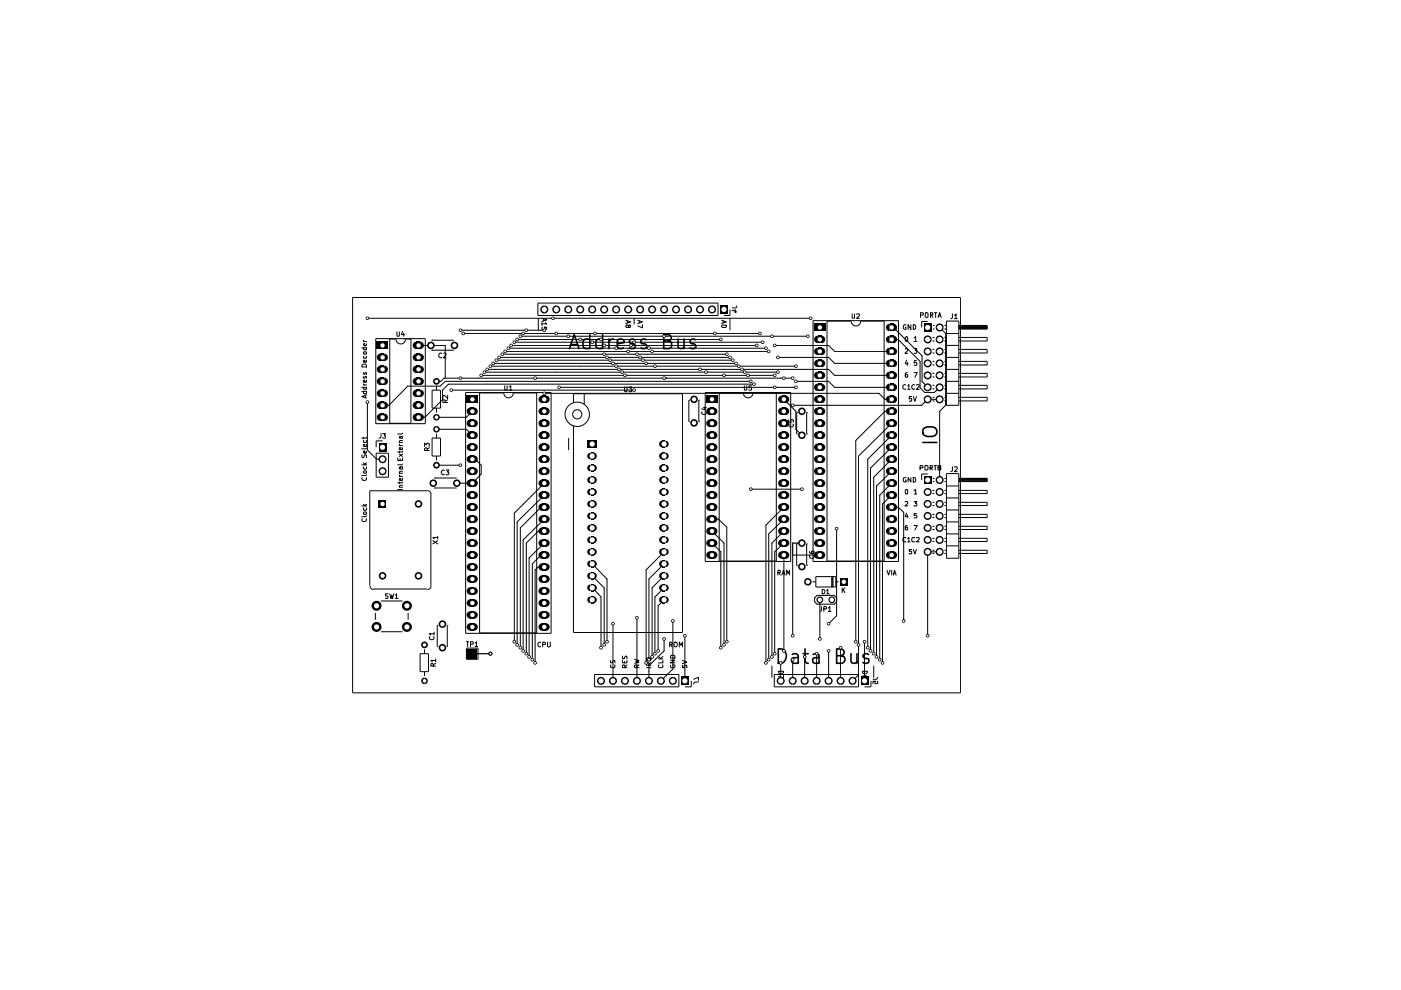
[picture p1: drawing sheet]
<svg xmlns="http://www.w3.org/2000/svg" width="297mm" height="210mm" viewBox="0 0 297 210" stroke-linecap="round" stroke-linejoin="round" font-family="sans-serif">
<g fill="none" stroke="#000" stroke-width=".21">
<path d="M74.8 63.1h128.8v83.8h-128.8zM76.7 73.7h1M76.8 77.4l.2-.2h.5l.2 .6h-1zM77 72.1l.2 .3M77 72.4h.7M77.1 79.8l-.1 .3 .3 .1 .3-.4 .1 .1-.1 .3M77.1 79l-.1 .2 .2 .2 .2-.3 .2-.1v.4M77.1 75.5v.4h.5v-.4M77.1 74.6h.5v.5h-.5zM77.1 73.7v.5h.5v-.5M77.6 76.4v.4h-.5l-.1-.3 .3-.1 .1 .4M77.6 72.9l.1 .3-.1 .1h-.4l-.2-.3 .3-.2 .1 .5"/>
<path d="M77.9 67.5h94M79.7 71.8h10.5v18h-10.5zM83.9 71.9h-1.3v17.8h4.5v-17.8h-1.2M84 71.9a1 1 0 0 0 1 1 1 1 0 0 0 1-1M84.2 70.4v.9l.5-.1v-.8M85.3 70.3l-.2 .7h.7M85.6 70.6v.7M88.7 73.2h5.7v7M91.5 72.1h.1M91.5 74.3h.1M91.5 72.1h4.6M91.5 74.3h4.6"/>
<path d="M93.6 74.9l-.2-.1-.4 .3v.5l.4 .3 .2-.1M94.1 74.9h.5v.4l-.6 .6h.6M96.1 72.1h.1M96.1 74.3h.1M97.6 70h17.8M98.2 70.7h62.9M102 79.6h62.3M102.7 78.9h62.2M103.3 78.3h72.4l1.3 1.3h12.1M104 77.6h64.7M104.6 77h51.4M105.2 76.4h50.2"/>
<path d="M105.8 75.8h49M106.5 75.1h47.6M107.1 74.5h55.9M107.8 73.8h54.6M108.4 73.2h52M109.1 72.6h52.6M109.6 72h43.2M110.3 71.3h61M114 64.3h38.2v2.6h-38.2zM114.1 67.5v2.5M114.9 67.5l1 .3-1 .4M114.9 68.4v.6"/>
<path d="M115 69.3l-.1 .5 .2 .1 .5-.1-.2-.5 .5 .1v.4M115.2 67.6v.5M115.7 68.4l.2 .3h-1M132.7 67.9l1 .3-1 .4M133 68.1v.4M133.3 69.1v-.2h.3v.5h-.3l-.1-.5h-.4l-.1 .2 .1 .3h.4l.1-.1M134.5 67.5v1.2M135.2 67.9l1 .3-1 .4M135.6 68.1v.4M136.2 68.8v.7l-1-.4M153 67.9l1 .3-1 .4M153 69.1l.2-.2h.6l.2 .4-.2 .1h-.6z"/>
<path d="M153.3 68.1v.4M154.8 65.6v1.3h-1.3M154.8 67.5v2.5M155.2 65.9l.8-.2v.6M155.6 66.1h.6M156.2 64.9v.2l-.2 .2h-.7M164.3 73.2h11.4l1.3 1.3h12.1M164.9 75.8h10.8l1.3 1.2h12.1M172.4 68h18.1v51h-18.1zM180.4 68.1h-5.1v50.9h12.2v-50.9h-5.1M180.5 68.1a1 1 0 0 0 1 1 1 1 0 0 0 1-1M180.7 66.5l.1 1 .4-.1v-.9"/>
<path d="M181.6 66.6h.6v.4l-.6 .5h.6M189.1 72h1.3l4.7 4.6v5.6l1 1h1.9l1.2-1.1M189.1 69.4h.3l6.1 6v5.5l1.2 1.2M191.9 74h.5v.3l-.5 .6h.5M191.9 71.5l.3-.1 .2 .1v.7l-.1 .2-.4-.2zM192.1 68.9l-.2-.1-.4 .3v.5l.4 .2h.2v-.4h-.2M192.2 76.4l-.3 .7h.6M192.4 79l-.5 .2v.7h.5v-.5h-.4l-.1 .2M192.4 76.8v.7M193.1 68.8v1l-.6-1v1M193.6 68.8l.5 .3v.5l-.3 .2h-.2zM193.8 79h.7l-.5 1"/>
<path d="M193.8 73.9h.6l-.3 .4h.2l.1 .5-.2 .1-.4-.1M193.8 71.6l.3-.2v1M193.8 72.4h.6M194.3 76.5h-.4l-.1 .5 .5-.1 .1 .4-.2 .2-.4-.1M195.2 66.8h.5v-.4l-.5-.1v1M196.2 66.5l.1-.2 .5 .2v.6l-.2 .2-.4-.2zM196.7 68.2h-1.3v1.2M197.3 66.8h.4l.1-.4-.5-.1v1M197.4 66.8l.4 .5M197.7 79.9h.4M197.7 79.2h.4M197.7 77.4h.4"/>
<path d="M197.7 76.6h.4M197.7 74.8h.4M197.7 74.1h.4M197.7 72.3h.4M197.7 71.5h.4M197.8 69.8h.3M197.8 69h.3M198.1 66.3h.5M198.4 66.3v1M198.9 67.3l.3-1 .4 1M199 67h.4M199.2 69.4l1.3 1.3v15.2l-1.3 1.3v14.6"/>
<path d="M200.2 79.9h.5M200.2 79.2h.5M200.2 77.4h.5M200.2 76.6h.5M200.2 74.8h.5M200.2 74.1h.5M200.2 72.3h.5M200.2 71.5h.5M200.2 69.8h.5M200.2 69h.5M200.7 78.3h2.6M200.7 68.1h2.6v17.8h-2.6z"/>
<path d="M200.7 75.8h2.6M200.7 73.2h2.6M200.7 70.7h2.6M201.9 66.5v.9l-.3 .2M202.4 66.9l.3-.4v1.1M202.4 67.6h.5M203.3 69h6v.8h-6M203.3 71.5h6v.8h-6M203.3 74.1h6v.7h-6M203.3 76.6h6v.8h-6M203.3 79.2h6v.7h-6M203.3 69.7h6"/>
<path d="M203.3 69.5h6M203.3 69.4h6M203.3 69.3h6M203.3 69.2h6M203.3 69.1h6M76.7 98.6h1M76.7 83h1M76.7 82.1h1M76.8 96.4l-.1 .5 .2 .1 .2-.1 .1-.3 .3-.2 .2 .2-.1 .4M77 100l.2-.2h.4l.1 .4-.1 .1h-.5zM77 81.4l.2 .2M77 98.1l.5 .5"/>
<path d="M77 92.7v.3M77 81.6h.7M77.1 99l-.1 .2 .2 .3 .4-.1v-.4M77.1 93.4v.4h.5v-.4M77.1 83v.5h.5v-.5M77.1 82.1v.4h.5v-.4M77.5 83.9v.4M77.6 95.7l.1 .2-.1 .2h-.4l-.2-.3 .3-.2 .1 .5M77.6 94.2v.5h-.5l-.1-.4 .3-.1 .1 .5M77.6 80.6v.4h-.5l-.1-.3 .3-.1 .1 .4M77.7 95l-.1 .2h-.9M77.7 92.7l-.1 .2h-.9"/>
<path d="M77.7 83.7l-1 .4 1 .3M77.7 98.1l-.4 .4M77.9 85.3v10.1l1.9 2h1.3M79.8 96.1h2.6v5.1h-2.6zM80.8 91.9v.7l-.2 .3h-.3M81.1 91.9h.6l-.3 .4 .3 .1v.4h-.6M81.1 93.5h-1.3v1.3M84.3 97.1v.5h1v-.5M84.7 94.1l.1 .4M84.7 96.3l.6 .5M84.7 95.7v.3M84.7 94.5h.6"/>
<path d="M84.7 93.8h.6M84.8 97.3v.3M84.9 92.5l.1 .5h.3v-.5M84.9 99l.1 .5h.3v-.5M85.3 94.9v.4h-.5l-.1-.3 .2-.1 .1 .4M85.3 95.7v.1h-1M85.3 93.4h-.5l-.1 .2 .1 .2M85.3 92.5h-.5v.5M85.3 91.9l-.1 .1h-.9M85.3 99.9h-.5l-.1 .2 .1 .2M85.3 99h-.5l-.1 .1 .1 .4M85.3 98.4l-.1 .2h-.9"/>
<path d="M85.3 96.3l-.6 .5M90 94.7v-.7l.4 .3v-.2l.2-.1 .4 .1-.1 .6M90.6 95.5v-.3l-.3-.3-.3 .3v.3h1M91 94.9l-.4 .3M91.6 82.7h1.8v3.8h-1.8zM91.6 92.9h1.8v3.8h-1.8zM92.5 81.8v.9M92.5 86.5v1M92.5 91.9v1M92.5 96.7v.9M92.5 91h6.4l1.3 1.3M92.5 98.6h5.1"/>
<path d="M94.2 99.7a.47 .47 0 0 0-.7 .5 .47 .47 0 0 0 .7 .4M94.4 85.3l-.1-.5h-.2l-.2 .1v.4h1M94.6 99.7h.6l-.4 .4h.3l.1 .4-.2 .2-.4-.1M94.9 83.8v.7l-.8-.7-.2 .1 .1 .5M94.9 84.8l-.5 .3M95.7 82.7h38.8M98.7 83.2h18.1v51.1h-18.1zM100.2 87.2l-1.3 1.3h-6.4M100.2 97.4h.6l1.2 1.2v1.9l-1.8 1.9h-3.3M106.8 83.3h-5.1v50.9h12.1v-50.9h-5.1M106.8 83.4a1 1 0 0 0 1 1 1 1 0 0 0 1-1M107 81.8l.1 .9 .4-.1v-.8"/>
<path d="M107.9 82l.4-.2v.9M115.4 83.4h71l1.2 1.3h1.5M118.5 82.1h50.2M120.6 92.9v2.5M121.6 85.3v-1.8h23.1v50.6h-23.1v-43.8M123.9 83.5v2.3M132.4 82v1l.2 .1 .3-.1v-1M133.3 82h.6l-.3 .4 .3 .1v.5h-.6M146 89.4h.1M146 84.8h.1M146 84.8v4.6M148.2 89.4h.1"/>
<path d="M148.2 84.8h.1M148.2 84.8v4.6M148.8 87.3v.2l.2 .4h.5l.3-.4-.1-.2M149.1 86.4h.7M149.4 86.3v.6l-.6-.2M149.5 83.2h18.1v35.8h-18.1zM157.6 83.3h-5.1v35.7h12.1v-35.7h-5.1M157.6 83.4a1 1 0 0 0 1 1 1 1 0 0 0 1-1M157.8 81.8l.1 .9 .4-.1v-.8M159.2 80.9h-64.8l-1.1 1h-6.9l-3.9 4h-1.4M159.3 81.8h-.5l-.1 .4h.6v.4h-.6M159.9 81.4h-64.8l-1.3 1.3v2.1l-3.7 3.7h-1.4"/>
<path d="M166.2 84.7l2.5 2.5v3.8l1.3 1.3M167.2 89v.5h.5v-.5h.4v.5M167.3 89.9l-.1 .3 .3 .3h.5l.2-.3-.1-.3M168.1 80.2h-74l-.6 .7h-1M168.7 80.9h7l1.3 1.2h12.1M168.9 92h.1M168.9 87.5h.1M168.9 87.5v4.5M171 92h.1M171 87.5h.1M171 87.5v4.5M189.1 97.4l-3.8 3.8v37.4"/>
<path d="M189.1 92.3l-5.1 5.1v39.9M189.1 89.7l-7.1 7v48.9h-17.8v-2.6h17.8M189.1 87.2h-1.5l-6.2 6.2v42.7M189.1 94.8l-4.5 4.4v38.8M189.1 99.9l-3.3 3.1v36.3M192 81.6l-.2-.1-.4 .3v.5l.4 .2h.2M192.4 81.8l.3-.3v1M192.4 82.5h.6M193.3 84.1h-.5v.5h.5v.4h-.5M193.6 84.1l.4 1 .3-1M194 81.6a.47 .47 0 0 0-.7 .4 .47 .47 0 0 0 .7 .5M194.3 81.6l.4-.1 .2 .2-.6 .8h.6"/>
<path d="M195.1 99.2l.6-.1v-.3l-.6-.1v1M196.1 98.8l.5-.1a.63 .63 0 0 1 0 1l-.5-.1zM197.2 99.2l.5-.1-.1-.4h-.4v1M197.4 99.2l.3 .5M197.7 85h.4M197.7 84.2h.4M197.7 82.5h.4M197.7 81.7h.4M198 98.7h.6M198.3 98.7v1M198.9 99.1h.5v-.4h-.5v1h.5l.1-.5-.3-.1M199.2 84.7h-2.5l-1.3 1.2h-27.3"/>
<path d="M200.2 85h.5M200.2 84.2h.5M200.2 82.5h.5M200.2 81.7h.5M200.7 83.4h2.6M200.7 80.9h2.6M201.9 99v.8l-.3 .2M202.4 99.1h.5v.3l-.5 .6h.5M203.3 84.2h6v.8h-6M203.3 81.7h6v.8h-6M76.7 107.3h1M76.8 110l-.1 .2 .3 .4h.5l.2-.4-.1-.2"/>
<path d="M76.8 101.3l-.1 .2 .3 .4h.5l.2-.4-.1-.2M77 106.9l.5 .4M77.1 108.6l.5-.1 .1 .3-.1 .3h-.5zM77.1 107.7l-.1 .3 .2 .2h.4l.1-.2-.1-.3M77.7 109.4l-.1 .2h-.9M77.7 100.7l-.1 .1h-.9M77.7 106.9l-.4 .3M84.3 103.8h1M84.7 100.7l.1 .3M84.7 102.2v.3M84.7 103.3h.6M84.7 101h.6"/>
<path d="M84.7 100.3h.6M85.3 101.4v.5h-.5l-.1-.4 .2-.1 .1 .5M85.3 102.9h-.5l-.1 .1 .1 .3M85.3 102.2v.2h-1M90.6 104.1h-12.2v20.1M90.6 104a.75 .75 0 0 1 .8 .8M91.4 104.7v19.5M91.8 114.6l1 .7M92.1 103.5h.1M92.1 101.3h.1M92.1 103.5h4.5M92.1 101.3h4.5"/>
<path d="M92.8 114h-1l.2 .3M92.8 114.6l-1 .7M92.8 113.7v.6M96.6 103.5h.1M96.6 101.3h.1M115.4 117.7h-.7l-1.8 1.8v20.4M115.4 107.5h-.7l-4.4 4.4v25.4M115.4 105l-5.8 5.7v26M115.4 102.4l-6.3 6.4v27.3M115.4 115.1l-3.2 3.2v21M115.4 112.6h-1.3l-2.5 2.5v23.5M115.4 110.1l-4.5 4.4v23.5"/>
<path d="M125.6 119.5l3.1 3.3v13.3M140.8 119.5l-3.2 3.3v17.1M140.8 117l-3.8 3.8v19.7M151 112.6l2.5 2.5v21.6M151 110.1h1.3l1.8 1.7v24.3M151 115.1l1.8 1.9v20.3M159.2 103.7h10.8M166.2 112.6l-2.5 2.5v24.2M166.2 115.1l-1.9 1.9v21.6M166.2 110.1l-3.2 3.1v26.7M166.2 117.7v20.3M166.2 107.5l-3.8 3.8v29.2"/>
<path d="M168.9 119.9h.1M168.9 115.3h.1M168.9 115.3v4.6M171 119.9h.1M171 115.3h.1M171 115.3v4.6M171.6 116.9l.3 .4h.7v-.5l-.6 .1v.4h.2M171.7 117.8l-.1 .2 .3 .4h.5l.2-.4v-.2M173.8 117.7h-5.7v17.1M177.4 112.1v18.5l-1.7 1.6M189.1 102.4l-2.6 2.6v34.9M189.1 105l-2 1.8v33.7"/>
<path d="M189.1 107.5h1.3l1.2 1.1v23.1M191.9 106.4l.5-.1v.5l-.5 .5h.5M192 114h-.4l-.2 .1v.6l.2 .2 .4-.1M192 103.8h.4v.2v.7h-.4l-.1-.1zM192.1 101.3h-.4l-.2 .1v.6l.2 .2h.4v-.4h-.2M192.2 108.8l-.3 .7h.6M192.4 111.4l-.5 .2v.7h.5v-.5h-.3l-.2 .1M192.4 109.1v.7M192.4 114.2l.3-.2v.9M192.4 114.9h.6M193.1 101.3v.9l-.6-.9v.9M193.3 116.5h-.5v.4h.5l-.1 .5-.4-.1"/>
<path d="M193.6 116.5l.4 .9 .3-.9M193.6 101.3h.4l.1 .1v.6l-.1 .2h-.4zM193.8 104.1l.3-.3v.9M193.8 106.3h.6l-.3 .4 .3 .1-.1 .5-.5-.1M193.8 111.4h.7l-.5 1M193.8 104.7h.6M194 114h-.5l-.2 .4 .1 .4h.6M194.3 108.9h-.4l-.1 .4 .4-.1 .2 .2-.1 .4-.5-.1M194.3 114h.5l.1 .1-.6 .8h.6M196.7 100.5h-1.3v1.3M197.7 114.8h.4M197.7 114.1h.4"/>
<path d="M197.7 112.3h.4M197.7 111.6h.4M197.7 109.7h.4M197.7 109.1h.4M197.7 107.2h.4M197.7 106.5h.4M197.7 104.6h.4M197.7 104h.4M197.7 116.7h.4M197.7 117.3h.4M197.8 102.1h.3M197.8 101.4h.3"/>
<path d="M199.2 117h-2.5v17.8M200.2 114.8h.5M200.2 114.1h.5M200.2 112.3h.5M200.2 111.6h.5M200.2 109.7h.5M200.2 109.1h.5M200.2 107.2h.5M200.2 106.5h.5M200.2 104.6h.5M200.2 104h.5M200.2 116.7h.5"/>
<path d="M200.2 117.3h.5M200.2 102.1h.5M200.2 101.4h.5M200.7 100.4h2.6v18h-2.6zM200.7 115.7h2.6M200.7 113.2h2.6M200.7 110.7h2.6M200.7 108.1h2.6M200.7 105.6h2.6M200.7 103h2.6M203.3 114.1h6v.7h-6M203.3 111.6h6v.7h-6"/>
<path d="M203.3 109.1h6v.6h-6M203.3 106.5h6v.7h-6M203.3 104h6v.6h-6M203.3 101.4h6v.7h-6M203.3 116.7h6v.6h-6M203.3 102h6M203.3 101.9h6M203.3 101.8h6M203.3 101.7h6M203.3 101.6h6M78.5 124.2a.75 .75 0 0 0 .7 .8M79.2 124.9h11.4"/>
<path d="M79.6 130v1.4M80.8 127.4h4.5M80.8 133.9h4.5M82.3 125.9h-.5v.4l.3 .1 .2 .3-.2 .2-.4-.1M82.6 125.9l.3 1 .2-.7 .1 .7 .3-1M83.8 126.2l.3-.3v1M83.8 126.9h.6M86.5 130v1.4M89.1 138.6h1.7v3.8h-1.7zM90 137.7v.9M91.1 135a.47 .47 0 0 0 .4 .6 .47 .47 0 0 0 .4-.6M91.4 124.2a.75 .75 0 0 1-.8 .8"/>
<path d="M92 134.4h-1l.3 .2M92 134v.6M92.4 139.7v.6M92.7 132.6h.1M92.7 137.1h.1M92.7 132.6v4.5M94.8 132.6h.1M94.8 137.1h.1M94.8 132.6v4.5M98.9 136.1h.5M98.9 137.4h2.4v2.4h-2.4zM99.1 136.1v1"/>
<path d="M99.7 136.6h.5l.1-.5h-.6v1M100.8 136.3l.2-.2v1M100.8 137.1h.5M114.6 136.2l-.2-.1-.4 .3v.5l.4 .3 .2-.1M115.1 136.7h.5l.1-.4-.2-.2h-.4v1.1M115.4 120.2h-1.3l-.6 .6v19.7M116.1 136.1v.9l.1 .2 .5-.2v-.9M125.6 122.1l2.5 2.5v12.1M125.6 124.6l1.8 2v10.7M130 132.2v12.2M132 139.1v.5h.4l.1-.4 .3-.1 .1 .1v.5M134.5 139.8l1 .2-.7 .2 .7 .2-1 .2"/>
<path d="M135 131v13.4M137.1 139.6l.3-.2 .5 .1 .1 .5-.3 .1-.5-.1zM138.2 139.4l-.4 .3v.3M139.6 139.7h.9M139.6 139.2l.5 .5M140.5 139.2l-.5 .4M140.8 127.2l-1.3 1.2v9.6M140.8 135.5v2.5l-3.2 3.1v3.3M140.8 124.6l-1.9 2v12M140.8 122.1l-2.5 2.5v14.7M142 136.7h.4l.1-.5-.5-.1v1.1M142.2 140h.9l-.9 .5h.9"/>
<path d="M142.2 139.1l.1-.2h.6l.2 .2v.4h-.9zM142.2 136.7l.3 .5M142.7 131.7v10.1l-2.6 2.6M142.9 136.3l.4-.2a.6 .6 0 0 1 0 1.1l-.4-.2zM144 137.2v-1.1l.4 .7 .3-.7v1.1M145.2 134.8v9.6M164.9 121.4h.5v-.4l-.5-.1v1M165.1 121.4l.3 .5M165.8 121.9l.3-1 .4 1M165.9 121.6h.5M166.8 121.9v-1l.3 .7 .3-.7v1M168.1 139.9v4.5"/>
<path d="M170.6 139.3v5.1M172.3 123.4h.7M173 122.3h4.2v2.2h-4.2zM173.1 138.6v5.8M173.8 127.2v8.3M174.2 128.6v.9l-.4 .1M174.3 125h.4a.55 .55 0 0 1 0 .9h-.4zM174.7 129.1h.5l.1-.3-.2-.2h-.4v1M175.3 125.2l.2-.2v.9M175.3 125.9h.6M175.6 128.9l.3-.3v1M175.6 129.6h.6"/>
<path d="M175.7 138v6.4M176.4 122.3v2.2M176.6 122.3v2.2M177.2 123.4h.6M177.4 126.7l-.5-.5h-3.7l-.5 .5v.9l.5 .5h3.7l.5-.5M178.2 137.3v7.1M178.6 124.6v1M178.7 125.1l.5 .5M179.2 124.6l-.6 .6M183.3 136.1v8.3M188 120.9l.4 1 .3-1M189.1 120.9v1"/>
<path d="M189.4 121.9l.3-1 .3 1M189.5 121.6h.4M196.7 134.8h.1M90 142.4v.9M91.9 141.2l-.1-.5-.3-.1-.1 .2v.4h1M92.4 140h-1l.2 .3M92.4 140.6l-.5 .4M126.1 143h17.8v2.6h-17.8zM129.5 140v.5h.3l.2-.5 .4 .1v.4M129.5 141v.4l.1 .2h.6l.2-.2-.1-.4M132 140v.5h.9v-.5M132.4 140.2v.3"/>
<path d="M132.5 141.6v-.5l-.2-.1-.3 .1v.5h.9M132.9 141l-.4 .3M135 141.6v-.5l-.1-.1-.4 .1v.5h1M135.5 141l-.5 .3M137.1 141.6h.9M137.6 141.1l-.1-.6h-.4v.6h.9M138 140.5l-.4 .3M139.7 141l-.1 .4 .2 .2h.6l.1-.2v-.4M140.5 140v.5h-.9M142.2 141.1v.3l.1 .2h.6l.2-.2v-.3l-.4-.1v.1M144.7 141.1v.5h.4v-.5h.5l-.1 .5M144.7 140l.9 .4-.9 .3"/>
<path d="M146.6 144.4v1.2h-1.4M147.1 144l1-.4v.7M148.1 144.6h-.7l-.3 .4M163.7 141.1v2.6M165.1 142.3h1v.3l-.6 .3-.4-.2zM165.5 140.5v3.9M166.1 143.2v.6l-1-.4M182 143.1l-1.2 1.3M182.9 142.3h1v.3l-.6 .3-.4-.2zM182.9 143.4a.63 .63 0 0 1 1 .2 .54 .54 0 0 1-.6 .3 .54 .54 0 0 1-.4-.5zM184.7 144.4v1.2h-1.4M185.3 141.1v2.6"/>
<path d="M186 144.4v.5h-.4l-.1-.5h-.4v.5M186.1 143.6l-.3 .4h-.7"/>
<circle cx="122.4" cy="87.8" r="2.58"/>
<circle cx="122.4" cy="87.8" r=".97"/>
</g>
<g fill="none" stroke="#000" stroke-width=".34">
<path d="M120.7 73.9l1.1-2.9 1 2.9M121 73.1h1.4M125.1 72.1l-.4-.2h-.6l-.4 .3v1.5a1.03 1.03 0 0 0 1.4 0M125.1 71v2.9M127.8 72.1a.9 .9 0 0 0-1.5 .4l.1 1.2 .5 .2 .9-.2M127.8 71v2.9M129.1 71.9v2M130 71.9a.95 .95 0 0 0-.9 .6M130.9 72.9l1.4-.3v-.3l-.4-.4h-.6l-.3 .2-.1 1.4 .1 .2 .3 .2h.6l.3-.2M134.6 72.1l-.7-.2-.5 .4 .2 .5 1 .3v.6l-.3 .2h-.6l-.3-.2M137 72.1l-.3-.2-.7 .2a.55 .55 0 0 0 .3 .8l.7 .2 .2 .4-.5 .4h-.6l-.2-.2M140.7 72.3h1a.68 .68 0 0 0 .6-.7 .68 .68 0 0 0-.6-.6h-1v2.9h1.2l.3-.2a.82 .82 0 0 0 .2-.8 .82 .82 0 0 0-.7-.6"/>
<path d="M143.8 71.9v1.8a.86 .86 0 0 0 1.2 0M145 71.9v2M147.4 72.1l-.7-.2-.2 .2-.2 .4 .2 .3 .9 .3 .2 .4-.4 .4h-.6l-.3-.2M195.7 93.8h2.9M195.7 90.9a2.14 2.14 0 0 1 2.8 0 1 1 0 0 1-.3 1.5 2.29 2.29 0 0 1-2.5-.3zM165 137.6a1.54 1.54 0 0 1 1.6 .8 1.54 1.54 0 0 1-.2 1.7l-.3 .4-.4 .1h-.7zM168 138.8l.2-.2h.6l.3 .2 .1 .2v1.6M169.2 139.3l-.2 .1h-.8l-.4 .5 .2 .6 .2 .1h.8l.2-.1M170.3 138.6h1.1M170.7 137.6v2.5l.2 .4 .5 .1M172.4 138.8l.3-.2 .9 .2 .1 1.8M173.7 139.3l-.3 .1h-.7a.62 .62 0 0 0-.4 .6 .62 .62 0 0 0 .4 .6h.7l.3-.1"/>
<path d="M177.4 139h1a.73 .73 0 0 0 .6-.7 .73 .73 0 0 0-.6-.7h-1v3h1.2a.82 .82 0 0 0 .6-.8 .82 .82 0 0 0-.8-.8M180.4 138.6l.1 1.9a.77 .77 0 0 0 1.2-.2M181.7 138.6v2M184.1 138.8l-.7-.2-.4 .4 .1 .4 .3 .2 .7 .1a.64 .64 0 0 1-.3 .9h-.6l-.2-.1"/>
</g>
<path d="M170 115.1h-1.9v2.6M100.2 138.6h3.8" fill="none" stroke="#000" stroke-width=".25"/>
<g fill="#000">
<path d="M79.8 72.4h2.5v1.6h-2.5zM80.1 77.8l.6-.3v1.6a.8 .8 0 0 1-.8-.5 .8 .8 0 0 1 .2-.8zM80.7 77.5h.7v1.6h-.7zM80.1 75.2l.6-.2v1.6a.8 .8 0 0 1-.8-.5 .8 .8 0 0 1 .2-.9zM80.7 74.9h.7v1.6h-.7zM81.4 77.5a.8 .8 0 0 1 .8 .8 .8 .8 0 0 1-.8 .8zM81.4 75a.8 .8 0 0 1 .8 .8 .8 .8 0 0 1-.8 .8zM87.7 72.7l.6-.3v1.6a.8 .8 0 0 1-.7-.5 .8 .8 0 0 1 .1-.8zM88.3 72.4h.8v1.6h-.8zM87.7 75.2l.6-.2v1.6a.8 .8 0 0 1-.7-.5 .8 .8 0 0 1 .1-.9zM88.3 74.9h.8v1.6h-.8zM87.7 77.8l.6-.3v1.6a.8 .8 0 0 1-.7-.5 .8 .8 0 0 1 .1-.8z"/>
<path d="M88.3 77.5h.8v1.6h-.8zM89.1 72.4a.8 .8 0 0 1 .8 .8 .8 .8 0 0 1-.8 .8zM89.1 75a.8 .8 0 0 1 .8 .8 .8 .8 0 0 1-.8 .8zM89.1 77.5a.8 .8 0 0 1 .8 .8 .8 .8 0 0 1-.8 .8zM114.8 65l.6-.2v1.7a.85 .85 0 0 1-.8-.6 .85 .85 0 0 1 .2-.9zM115.4 64.8a.85 .85 0 0 1 .9 .8 .85 .85 0 0 1-.9 .9zM117.3 65l.6-.2v1.7a.85 .85 0 0 1-.7-.6 .85 .85 0 0 1 .1-.9zM117.9 64.8a.85 .85 0 0 1 .9 .8 .85 .85 0 0 1-.9 .9zM119.9 65l.6-.2v1.7a.85 .85 0 0 1-.8-.6 .85 .85 0 0 1 .2-.9zM120.5 64.8a.85 .85 0 0 1 .8 .8 .85 .85 0 0 1-.8 .9zM122.4 65l.6-.2v1.7a.85 .85 0 0 1-.8-.6 .85 .85 0 0 1 .2-.9zM123 64.8a.85 .85 0 0 1 .9 .8 .85 .85 0 0 1-.9 .9z"/>
<path d="M125 65l.6-.2v1.7a.85 .85 0 0 1-.8-.6 .85 .85 0 0 1 .2-.9zM125.6 64.8a.85 .85 0 0 1 .8 .8 .85 .85 0 0 1-.8 .9zM127.5 65l.6-.2v1.7a.85 .85 0 0 1-.8-.6 .85 .85 0 0 1 .2-.9zM128.1 64.8a.85 .85 0 0 1 .9 .8 .85 .85 0 0 1-.9 .9zM130 65l.6-.2v1.7a.85 .85 0 0 1-.7-.6 .85 .85 0 0 1 .1-.9zM130.6 64.8a.85 .85 0 0 1 .9 .8 .85 .85 0 0 1-.9 .9zM132.6 65l.6-.2v1.7a.85 .85 0 0 1-.8-.6 .85 .85 0 0 1 .2-.9zM133.2 64.8a.85 .85 0 0 1 .8 .8 .85 .85 0 0 1-.8 .9zM135.1 65l.6-.2v1.7a.85 .85 0 0 1-.8-.6 .85 .85 0 0 1 .2-.9zM135.7 64.8a.85 .85 0 0 1 .9 .8 .85 .85 0 0 1-.9 .9zM137.7 65l.6-.2v1.7a.85 .85 0 0 1-.8-.6 .85 .85 0 0 1 .2-.9zM138.3 64.8a.85 .85 0 0 1 .8 .8 .85 .85 0 0 1-.8 .9z"/>
<path d="M140.2 65l.6-.2v1.7a.85 .85 0 0 1-.8-.6 .85 .85 0 0 1 .2-.9zM140.8 64.8a.85 .85 0 0 1 .9 .8 .85 .85 0 0 1-.9 .9zM142.7 65l.6-.2v1.7a.85 .85 0 0 1-.7-.6 .85 .85 0 0 1 .1-.9zM143.3 64.8a.85 .85 0 0 1 .9 .8 .85 .85 0 0 1-.9 .9zM145.3 65l.6-.2v1.7a.85 .85 0 0 1-.8-.6 .85 .85 0 0 1 .2-.9zM145.9 64.8a.85 .85 0 0 1 .8 .8 .85 .85 0 0 1-.8 .9zM147.8 65l.6-.2v1.7a.85 .85 0 0 1-.8-.6 .85 .85 0 0 1 .2-.9zM148.4 64.8a.85 .85 0 0 1 .9 .8 .85 .85 0 0 1-.9 .9zM150.4 65l.6-.2v1.7a.85 .85 0 0 1-.8-.6 .85 .85 0 0 1 .2-.9zM151 64.8a.85 .85 0 0 1 .8 .8 .85 .85 0 0 1-.8 .9zM152.7 64.7h1.6v1.8h-1.6zM172.6 68.6h2.4v1.6h-2.4z"/>
<path d="M172.8 79l.6-.2v1.6a.8 .8 0 0 1-.7-.5 .8 .8 0 0 1 .1-.9zM172.8 76.5l.6-.3v1.6a.8 .8 0 0 1-.7-.4 .8 .8 0 0 1 .1-.9zM173.4 76.2h.8v1.6h-.8zM172.8 73.9l.6-.2v1.6a.8 .8 0 0 1-.7-.5 .8 .8 0 0 1 .1-.9zM173.4 73.7h.8v1.6h-.8zM172.8 71.4l.6-.2v1.6a.8 .8 0 0 1-.7-.5 .8 .8 0 0 1 .1-.9zM173.4 71.1h.8v1.6h-.8zM174.2 78.8a.8 .8 0 0 1 .8 .8 .8 .8 0 0 1-.8 .8zM174.2 76.2a.8 .8 0 0 1 .8 .8 .8 .8 0 0 1-.8 .8zM174.2 73.7a.8 .8 0 0 1 .8 .8 .8 .8 0 0 1-.8 .8zM174.2 71.2a.8 .8 0 0 1 .8 .8 .8 .8 0 0 1-.8 .8zM188.1 68.9l.5-.3v1.6a.8 .8 0 0 1-.7-.5 .8 .8 0 0 1 .2-.8z"/>
<path d="M188.6 68.6h.8v1.6h-.8zM188.1 71.4l.5-.2v1.6a.8 .8 0 0 1-.7-.5 .8 .8 0 0 1 .2-.9zM188.6 71.1h.8v1.6h-.8zM188.1 73.9l.5-.2v1.6a.8 .8 0 0 1-.7-.5 .8 .8 0 0 1 .2-.9zM188.6 73.7h.8v1.6h-.8zM188.1 76.5l.5-.3v1.6a.8 .8 0 0 1-.7-.4 .8 .8 0 0 1 .2-.9zM188.6 76.2h.8v1.6h-.8zM188.1 79l.5-.2v1.6a.8 .8 0 0 1-.7-.5 .8 .8 0 0 1 .2-.9zM189.4 68.6a.8 .8 0 0 1 .8 .8 .8 .8 0 0 1-.8 .8zM189.4 71.2a.8 .8 0 0 1 .8 .8 .8 .8 0 0 1-.8 .8zM189.4 73.7a.8 .8 0 0 1 .8 .8 .8 .8 0 0 1-.8 .8zM189.4 76.2a.8 .8 0 0 1 .8 .8 .8 .8 0 0 1-.8 .8z"/>
<path d="M189.4 78.8a.8 .8 0 0 1 .8 .8 .8 .8 0 0 1-.8 .8zM195.8 68.5h1.7v1.8h-1.7zM196.1 79a.85 .85 0 0 1 .9-.2 .85 .85 0 0 1 .5 .8h-1.7zM195.8 79.6h1.7a.85 .85 0 0 1-.8 .8 .85 .85 0 0 1-.9-.8zM196.1 76.4a.85 .85 0 0 1 .9-.1 .85 .85 0 0 1 .5 .7h-1.7zM195.8 77h1.7a.85 .85 0 0 1-.8 .9 .85 .85 0 0 1-.9-.9zM196.1 73.9a.85 .85 0 0 1 .9-.2 .85 .85 0 0 1 .5 .8h-1.7zM195.8 74.5h1.7a.85 .85 0 0 1-.8 .9 .85 .85 0 0 1-.9-.9zM196.1 71.4a.85 .85 0 0 1 .9-.2 .85 .85 0 0 1 .5 .8h-1.7zM195.8 72h1.7a.85 .85 0 0 1-.8 .8 .85 .85 0 0 1-.9-.8zM198.6 79a.85 .85 0 0 1 .9-.2 .85 .85 0 0 1 .6 .8h-1.7zM198.4 79.6h1.7a.85 .85 0 0 1-.9 .8 .85 .85 0 0 1-.8-.8z"/>
<path d="M198.6 76.4a.85 .85 0 0 1 .9-.1 .85 .85 0 0 1 .6 .7h-1.7zM198.4 77h1.7a.85 .85 0 0 1-.9 .9 .85 .85 0 0 1-.8-.9zM198.6 73.9a.85 .85 0 0 1 .9-.2 .85 .85 0 0 1 .6 .8h-1.7zM198.4 74.5h1.7a.85 .85 0 0 1-.9 .9 .85 .85 0 0 1-.8-.9zM198.6 71.4a.85 .85 0 0 1 .9-.2 .85 .85 0 0 1 .6 .8h-1.7zM198.4 72h1.7a.85 .85 0 0 1-.9 .8 .85 .85 0 0 1-.8-.8zM198.6 68.8a.85 .85 0 0 1 .9-.2 .85 .85 0 0 1 .6 .8h-1.7zM198.4 69.4h1.7a.85 .85 0 0 1-.9 .9 .85 .85 0 0 1-.8-.9zM80.3 93.9h1.7v1.8h-1.7zM80.1 87.9l.6-.2v1.6a.8 .8 0 0 1-.8-.5 .8 .8 0 0 1 .2-.9zM80.7 87.6h.7v1.6h-.7zM80.1 85.4l.6-.3v1.6a.8 .8 0 0 1-.8-.5 .8 .8 0 0 1 .2-.8z"/>
<path d="M80.7 85.1h.7v1.6h-.7zM80.1 82.8l.6-.2v1.6a.8 .8 0 0 1-.8-.5 .8 .8 0 0 1 .2-.9zM80.7 82.6h.7v1.6h-.7zM80.1 80.3l.6-.2v1.6a.8 .8 0 0 1-.8-.5 .8 .8 0 0 1 .2-.9zM80.7 80h.7v1.6h-.7zM80.5 99.3a.85 .85 0 0 1 .9-.2 .85 .85 0 0 1 .6 .8h-1.7zM80.3 99.9h1.7a.85 .85 0 0 1-.9 .9 .85 .85 0 0 1-.8-.9zM80.5 96.8a.85 .85 0 0 1 .9-.2 .85 .85 0 0 1 .6 .8h-1.7zM80.3 97.4h1.7a.85 .85 0 0 1-.9 .8 .85 .85 0 0 1-.8-.8zM81.4 87.7a.8 .8 0 0 1 .8 .8 .8 .8 0 0 1-.8 .8zM81.4 85.1a.8 .8 0 0 1 .8 .8 .8 .8 0 0 1-.8 .8zM81.4 82.6a.8 .8 0 0 1 .8 .8 .8 .8 0 0 1-.8 .8z"/>
<path d="M81.4 80.1a.8 .8 0 0 1 .8 .8 .8 .8 0 0 1-.8 .8zM87.7 87.9l.6-.2v1.6a.8 .8 0 0 1-.7-.5 .8 .8 0 0 1 .1-.9zM88.3 87.6h.8v1.6h-.8zM87.7 80.3l.6-.2v1.6a.8 .8 0 0 1-.7-.5 .8 .8 0 0 1 .1-.9zM88.3 80h.8v1.6h-.8zM87.7 82.8l.6-.2v1.6a.8 .8 0 0 1-.7-.5 .8 .8 0 0 1 .1-.9zM88.3 82.6h.8v1.6h-.8zM87.7 85.4l.6-.3v1.6a.8 .8 0 0 1-.7-.5 .8 .8 0 0 1 .1-.8zM88.3 85.1h.8v1.6h-.8zM89.1 87.7a.8 .8 0 0 1 .8 .8 .8 .8 0 0 1-.8 .8zM89.1 80.1a.8 .8 0 0 1 .8 .8 .8 .8 0 0 1-.8 .8zM89.1 82.6a.8 .8 0 0 1 .8 .8 .8 .8 0 0 1-.8 .8z"/>
<path d="M89.1 85.1a.8 .8 0 0 1 .8 .8 .8 .8 0 0 1-.8 .8zM92 90.5l.5-.2v1.4a.7 .7 0 0 1-.6-.4 .7 .7 0 0 1 .1-.8zM92.5 90.3a.7 .7 0 0 1 .7 .7 .7 .7 0 0 1-.7 .7zM92.5 87.8a.7 .7 0 0 1 .7 .7 .7 .7 0 0 1-.7 .7zM92 88l.5-.2v1.4a.7 .7 0 0 1-.6-.5 .7 .7 0 0 1 .1-.7zM98.9 83.8h2.4v1.6h-2.4zM99.2 99.3l.5-.2v1.6a.8 .8 0 0 1-.7-.5 .8 .8 0 0 1 .2-.9zM99.2 96.8l.5-.2v1.6a.8 .8 0 0 1-.7-.5 .8 .8 0 0 1 .2-.9zM99.7 96.5h.8v1.6h-.8zM99.2 94.3l.5-.3v1.6a.8 .8 0 0 1-.7-.5 .8 .8 0 0 1 .2-.8zM99.7 94h.8v1.6h-.8zM99.2 91.7l.5-.2v1.6a.8 .8 0 0 1-.7-.5 .8 .8 0 0 1 .2-.9z"/>
<path d="M99.7 91.4h.8v1.6h-.8zM99.2 89.2l.5-.3v1.6a.8 .8 0 0 1-.7-.4 .8 .8 0 0 1 .2-.9zM99.7 88.9h.8v1.6h-.8zM99.2 86.6l.5-.2v1.6a.8 .8 0 0 1-.7-.5 .8 .8 0 0 1 .2-.9zM99.7 86.4h.8v1.6h-.8zM100.5 99.1a.8 .8 0 0 1 .8 .8 .8 .8 0 0 1-.8 .8zM100.5 96.6a.8 .8 0 0 1 .8 .8 .8 .8 0 0 1-.8 .8zM100.5 94a.8 .8 0 0 1 .8 .8 .8 .8 0 0 1-.8 .8zM100.5 91.5a.8 .8 0 0 1 .8 .8 .8 .8 0 0 1-.8 .8zM100.5 88.9a.8 .8 0 0 1 .8 .8 .8 .8 0 0 1-.8 .8zM100.5 86.4a.8 .8 0 0 1 .8 .8 .8 .8 0 0 1-.8 .8zM114.4 84.1l.6-.2v1.6a.8 .8 0 0 1-.8-.5 .8 .8 0 0 1 .2-.9z"/>
<path d="M115 83.8h.7v1.6h-.7zM114.4 86.6l.6-.2v1.6a.8 .8 0 0 1-.8-.5 .8 .8 0 0 1 .2-.9zM115 86.4h.7v1.6h-.7zM114.4 89.2l.6-.3v1.6a.8 .8 0 0 1-.8-.4 .8 .8 0 0 1 .2-.9zM115 88.9h.7v1.6h-.7zM114.4 91.7l.6-.2v1.6a.8 .8 0 0 1-.8-.5 .8 .8 0 0 1 .2-.9zM115 91.4h.7v1.6h-.7zM114.4 94.3l.6-.3v1.6a.8 .8 0 0 1-.8-.5 .8 .8 0 0 1 .2-.8zM115 94h.7v1.6h-.7zM114.4 96.8l.6-.2v1.6a.8 .8 0 0 1-.8-.5 .8 .8 0 0 1 .2-.9zM115 96.5h.7v1.6h-.7zM114.4 99.3l.6-.2v1.6a.8 .8 0 0 1-.8-.5 .8 .8 0 0 1 .2-.9z"/>
<path d="M115.7 83.9a.8 .8 0 0 1 .8 .8 .8 .8 0 0 1-.8 .8zM115.7 86.4a.8 .8 0 0 1 .8 .8 .8 .8 0 0 1-.8 .8zM115.7 88.9a.8 .8 0 0 1 .8 .8 .8 .8 0 0 1-.8 .8zM115.7 91.5a.8 .8 0 0 1 .8 .8 .8 .8 0 0 1-.8 .8zM115.7 94a.8 .8 0 0 1 .8 .8 .8 .8 0 0 1-.8 .8zM115.7 96.6a.8 .8 0 0 1 .8 .8 .8 .8 0 0 1-.8 .8zM115.7 99.1a.8 .8 0 0 1 .8 .8 .8 .8 0 0 1-.8 .8zM124.5 93.4h2v1.5h-2zM124.7 98.7l.5-.2v1.4a.72 .72 0 0 1-.6-.4 .72 .72 0 0 1 .1-.8zM125.2 98.5h.6v1.5h-.6zM124.7 96.2l.5-.2v1.4a.72 .72 0 0 1-.6-.4 .72 .72 0 0 1 .1-.8zM125.2 95.9h.6v1.6h-.6z"/>
<path d="M125.8 98.5a.72 .72 0 0 1 .7 .7 .72 .72 0 0 1-.7 .7zM125.8 96a.72 .72 0 0 1 .7 .7 .72 .72 0 0 1-.7 .7zM140 93.6l.5-.2v1.5a.72 .72 0 0 1-.7-.5 .72 .72 0 0 1 .2-.8zM140.5 93.4h.6v1.5h-.6zM140 96.2l.5-.2v1.4a.72 .72 0 0 1-.7-.4 .72 .72 0 0 1 .2-.8zM140.5 95.9h.6v1.6h-.6zM140 98.7l.5-.2v1.4a.72 .72 0 0 1-.7-.4 .72 .72 0 0 1 .2-.8zM140.5 98.5h.6v1.5h-.6zM141.1 93.4a.72 .72 0 0 1 .7 .7 .72 .72 0 0 1-.7 .8zM141.1 96a.72 .72 0 0 1 .7 .7 .72 .72 0 0 1-.7 .7zM141.1 98.5a.72 .72 0 0 1 .7 .7 .72 .72 0 0 1-.7 .7zM149.7 83.8h2.4v1.6h-2.4z"/>
<path d="M150 91.7l.5-.2v1.6a.8 .8 0 0 1-.7-.5 .8 .8 0 0 1 .2-.9zM150.5 91.4h.8v1.6h-.8zM150 89.2l.5-.3v1.6a.8 .8 0 0 1-.7-.4 .8 .8 0 0 1 .2-.9zM150.5 88.9h.8v1.6h-.8zM150 86.6l.5-.2v1.6a.8 .8 0 0 1-.7-.5 .8 .8 0 0 1 .2-.9zM150.5 86.4h.8v1.6h-.8zM150 99.3l.5-.2v1.6a.8 .8 0 0 1-.7-.5 .8 .8 0 0 1 .2-.9zM150 96.8l.5-.2v1.6a.8 .8 0 0 1-.7-.5 .8 .8 0 0 1 .2-.9zM150.5 96.5h.8v1.6h-.8zM150 94.3l.5-.3v1.6a.8 .8 0 0 1-.7-.5 .8 .8 0 0 1 .2-.8zM150.5 94h.8v1.6h-.8zM151.3 91.5a.8 .8 0 0 1 .8 .8 .8 .8 0 0 1-.8 .8z"/>
<path d="M151.3 88.9a.8 .8 0 0 1 .8 .8 .8 .8 0 0 1-.8 .8zM151.3 86.4a.8 .8 0 0 1 .8 .8 .8 .8 0 0 1-.8 .8zM151.3 99.1a.8 .8 0 0 1 .8 .8 .8 .8 0 0 1-.8 .8zM151.3 96.6a.8 .8 0 0 1 .8 .8 .8 .8 0 0 1-.8 .8zM151.3 94a.8 .8 0 0 1 .8 .8 .8 .8 0 0 1-.8 .8zM165.2 91.7l.6-.2v1.6a.8 .8 0 0 1-.8-.5 .8 .8 0 0 1 .2-.9zM165.8 91.4h.7v1.6h-.7zM165.2 84.1l.6-.2v1.6a.8 .8 0 0 1-.8-.5 .8 .8 0 0 1 .2-.9zM165.8 83.8h.7v1.6h-.7zM165.2 86.6l.6-.2v1.6a.8 .8 0 0 1-.8-.5 .8 .8 0 0 1 .2-.9zM165.8 86.4h.7v1.6h-.7zM165.2 89.2l.6-.3v1.6a.8 .8 0 0 1-.8-.4 .8 .8 0 0 1 .2-.9z"/>
<path d="M165.8 88.9h.7v1.6h-.7zM165.2 94.3l.6-.3v1.6a.8 .8 0 0 1-.8-.5 .8 .8 0 0 1 .2-.8zM165.8 94h.7v1.6h-.7zM165.2 96.8l.6-.2v1.6a.8 .8 0 0 1-.8-.5 .8 .8 0 0 1 .2-.9zM165.8 96.5h.7v1.6h-.7zM165.2 99.3l.6-.2v1.6a.8 .8 0 0 1-.8-.5 .8 .8 0 0 1 .2-.9zM166.5 91.5a.8 .8 0 0 1 .8 .8 .8 .8 0 0 1-.8 .8zM166.5 83.9a.8 .8 0 0 1 .8 .8 .8 .8 0 0 1-.8 .8zM166.5 86.4a.8 .8 0 0 1 .8 .8 .8 .8 0 0 1-.8 .8zM166.5 88.9a.8 .8 0 0 1 .8 .8 .8 .8 0 0 1-.8 .8zM166.5 94a.8 .8 0 0 1 .8 .8 .8 .8 0 0 1-.8 .8zM166.5 96.6a.8 .8 0 0 1 .8 .8 .8 .8 0 0 1-.8 .8z"/>
<path d="M166.5 99.1a.8 .8 0 0 1 .8 .8 .8 .8 0 0 1-.8 .8zM172.8 94.3l.6-.3v1.6a.8 .8 0 0 1-.7-.5 .8 .8 0 0 1 .1-.8zM173.4 94h.8v1.6h-.8zM172.8 91.7l.6-.2v1.6a.8 .8 0 0 1-.7-.5 .8 .8 0 0 1 .1-.9zM173.4 91.4h.8v1.6h-.8zM172.8 89.2l.6-.3v1.6a.8 .8 0 0 1-.7-.4 .8 .8 0 0 1 .1-.9zM173.4 88.9h.8v1.6h-.8zM172.8 99.3l.6-.2v1.6a.8 .8 0 0 1-.7-.5 .8 .8 0 0 1 .1-.9zM172.8 96.8l.6-.2v1.6a.8 .8 0 0 1-.7-.5 .8 .8 0 0 1 .1-.9zM173.4 96.5h.8v1.6h-.8zM172.8 86.6l.6-.2v1.6a.8 .8 0 0 1-.7-.5 .8 .8 0 0 1 .1-.9zM173.4 86.4h.8v1.6h-.8z"/>
<path d="M172.8 84.1l.6-.2v1.6a.8 .8 0 0 1-.7-.5 .8 .8 0 0 1 .1-.9zM173.4 83.8h.8v1.6h-.8zM172.8 81.6l.6-.3v1.6a.8 .8 0 0 1-.7-.5 .8 .8 0 0 1 .1-.8zM173.4 81.3h.8v1.6h-.8zM173.4 78.7h.8v1.6h-.8zM174.2 94a.8 .8 0 0 1 .8 .8 .8 .8 0 0 1-.8 .8zM174.2 91.5a.8 .8 0 0 1 .8 .8 .8 .8 0 0 1-.8 .8zM174.2 88.9a.8 .8 0 0 1 .8 .8 .8 .8 0 0 1-.8 .8zM174.2 99.1a.8 .8 0 0 1 .8 .8 .8 .8 0 0 1-.8 .8zM174.2 96.6a.8 .8 0 0 1 .8 .8 .8 .8 0 0 1-.8 .8zM174.2 86.4a.8 .8 0 0 1 .8 .8 .8 .8 0 0 1-.8 .8zM174.2 83.9a.8 .8 0 0 1 .8 .8 .8 .8 0 0 1-.8 .8z"/>
<path d="M174.2 81.3a.8 .8 0 0 1 .8 .8 .8 .8 0 0 1-.8 .8zM188.1 91.7l.5-.2v1.6a.8 .8 0 0 1-.7-.5 .8 .8 0 0 1 .2-.9zM188.6 91.4h.8v1.6h-.8zM188.1 94.3l.5-.3v1.6a.8 .8 0 0 1-.7-.5 .8 .8 0 0 1 .2-.8zM188.6 94h.8v1.6h-.8zM188.1 96.8l.5-.2v1.6a.8 .8 0 0 1-.7-.5 .8 .8 0 0 1 .2-.9zM188.6 96.5h.8v1.6h-.8zM188.1 99.3l.5-.2v1.6a.8 .8 0 0 1-.7-.5 .8 .8 0 0 1 .2-.9zM188.6 78.7h.8v1.6h-.8zM188.1 81.6l.5-.3v1.6a.8 .8 0 0 1-.7-.5 .8 .8 0 0 1 .2-.8zM188.6 81.3h.8v1.6h-.8zM188.1 84.1l.5-.2v1.6a.8 .8 0 0 1-.7-.5 .8 .8 0 0 1 .2-.9z"/>
<path d="M188.6 83.8h.8v1.6h-.8zM188.1 86.6l.5-.2v1.6a.8 .8 0 0 1-.7-.5 .8 .8 0 0 1 .2-.9zM188.6 86.4h.8v1.6h-.8zM188.1 89.2l.5-.3v1.6a.8 .8 0 0 1-.7-.4 .8 .8 0 0 1 .2-.9zM188.6 88.9h.8v1.6h-.8zM189.4 91.5a.8 .8 0 0 1 .8 .8 .8 .8 0 0 1-.8 .8zM189.4 94a.8 .8 0 0 1 .8 .8 .8 .8 0 0 1-.8 .8zM189.4 96.6a.8 .8 0 0 1 .8 .8 .8 .8 0 0 1-.8 .8zM189.4 99.1a.8 .8 0 0 1 .8 .8 .8 .8 0 0 1-.8 .8zM189.4 81.3a.8 .8 0 0 1 .8 .8 .8 .8 0 0 1-.8 .8zM189.4 83.9a.8 .8 0 0 1 .8 .8 .8 .8 0 0 1-.8 .8zM189.4 86.4a.8 .8 0 0 1 .8 .8 .8 .8 0 0 1-.8 .8z"/>
<path d="M189.4 88.9a.8 .8 0 0 1 .8 .8 .8 .8 0 0 1-.8 .8zM196.1 84.1a.85 .85 0 0 1 .9-.2 .85 .85 0 0 1 .5 .8h-1.7zM195.8 84.7h1.7a.85 .85 0 0 1-.8 .8 .85 .85 0 0 1-.9-.8zM196.1 81.5a.85 .85 0 0 1 .9-.2 .85 .85 0 0 1 .5 .8h-1.7zM195.8 82.1h1.7a.85 .85 0 0 1-.8 .9 .85 .85 0 0 1-.9-.9zM198.6 84.1a.85 .85 0 0 1 .9-.2 .85 .85 0 0 1 .6 .8h-1.7zM198.4 84.7h1.7a.85 .85 0 0 1-.9 .8 .85 .85 0 0 1-.8-.8zM198.6 81.5a.85 .85 0 0 1 .9-.2 .85 .85 0 0 1 .6 .8h-1.7zM198.4 82.1h1.7a.85 .85 0 0 1-.9 .9 .85 .85 0 0 1-.8-.9zM80.3 106.1h1.6v1.5h-1.6zM99.2 117.1l.5-.2v1.6a.8 .8 0 0 1-.7-.5 .8 .8 0 0 1 .2-.9zM99.7 116.8h.8v1.6h-.8z"/>
<path d="M99.2 114.6l.5-.3v1.6a.8 .8 0 0 1-.7-.4 .8 .8 0 0 1 .2-.9zM99.7 114.3h.8v1.6h-.8zM99.2 112l.5-.2v1.6a.8 .8 0 0 1-.7-.5 .8 .8 0 0 1 .2-.9zM99.7 111.8h.8v1.6h-.8zM99.2 109.5l.5-.2v1.6a.8 .8 0 0 1-.7-.5 .8 .8 0 0 1 .2-.9zM99.7 109.2h.8v1.6h-.8zM99.2 107l.5-.3v1.6a.8 .8 0 0 1-.7-.5 .8 .8 0 0 1 .2-.8zM99.7 106.7h.8v1.6h-.8zM99.2 104.4l.5-.2v1.6a.8 .8 0 0 1-.7-.5 .8 .8 0 0 1 .2-.9zM99.7 104.1h.8v1.6h-.8zM99.2 101.9l.5-.3v1.6a.8 .8 0 0 1-.7-.4 .8 .8 0 0 1 .2-.9zM99.7 101.6h.8v1.6h-.8z"/>
<path d="M99.7 99.1h.8v1.6h-.8zM100.5 116.9a.8 .8 0 0 1 .8 .8 .8 .8 0 0 1-.8 .8zM100.5 114.3a.8 .8 0 0 1 .8 .8 .8 .8 0 0 1-.8 .8zM100.5 111.8a.8 .8 0 0 1 .8 .8 .8 .8 0 0 1-.8 .8zM100.5 109.3a.8 .8 0 0 1 .8 .8 .8 .8 0 0 1-.8 .8zM100.5 106.7a.8 .8 0 0 1 .8 .8 .8 .8 0 0 1-.8 .8zM100.5 104.2a.8 .8 0 0 1 .8 .8 .8 .8 0 0 1-.8 .8zM100.5 101.6a.8 .8 0 0 1 .8 .8 .8 .8 0 0 1-.8 .8zM114.4 109.5l.6-.2v1.6a.8 .8 0 0 1-.8-.5 .8 .8 0 0 1 .2-.9zM115 109.2h.7v1.6h-.7zM114.4 112l.6-.2v1.6a.8 .8 0 0 1-.8-.5 .8 .8 0 0 1 .2-.9zM115 111.8h.7v1.6h-.7z"/>
<path d="M114.4 114.6l.6-.3v1.6a.8 .8 0 0 1-.8-.4 .8 .8 0 0 1 .2-.9zM115 114.3h.7v1.6h-.7zM114.4 117.1l.6-.2v1.6a.8 .8 0 0 1-.8-.5 .8 .8 0 0 1 .2-.9zM115 116.8h.7v1.6h-.7zM115 99.1h.7v1.6h-.7zM114.4 101.9l.6-.3v1.6a.8 .8 0 0 1-.8-.4 .8 .8 0 0 1 .2-.9zM115 101.6h.7v1.6h-.7zM114.4 104.4l.6-.2v1.6a.8 .8 0 0 1-.8-.5 .8 .8 0 0 1 .2-.9zM115 104.1h.7v1.6h-.7zM114.4 107l.6-.3v1.6a.8 .8 0 0 1-.8-.5 .8 .8 0 0 1 .2-.8zM115 106.7h.7v1.6h-.7zM115.7 109.3a.8 .8 0 0 1 .8 .8 .8 .8 0 0 1-.8 .8z"/>
<path d="M115.7 111.8a.8 .8 0 0 1 .8 .8 .8 .8 0 0 1-.8 .8zM115.7 114.3a.8 .8 0 0 1 .8 .8 .8 .8 0 0 1-.8 .8zM115.7 116.9a.8 .8 0 0 1 .8 .8 .8 .8 0 0 1-.8 .8zM115.7 101.6a.8 .8 0 0 1 .8 .8 .8 .8 0 0 1-.8 .8zM115.7 104.2a.8 .8 0 0 1 .8 .8 .8 .8 0 0 1-.8 .8zM115.7 106.7a.8 .8 0 0 1 .8 .8 .8 .8 0 0 1-.8 .8zM124.7 116.5l.5-.2v1.4a.72 .72 0 0 1-.6-.4 .72 .72 0 0 1 .1-.8zM125.2 116.2h.6v1.6h-.6zM124.7 114l.5-.3v1.5a.72 .72 0 0 1-.6-.5 .72 .72 0 0 1 .1-.7zM125.2 113.7h.6v1.5h-.6zM124.7 111.4l.5-.2v1.4a.72 .72 0 0 1-.6-.4 .72 .72 0 0 1 .1-.8zM125.2 111.2h.6v1.5h-.6z"/>
<path d="M124.7 119l.5-.2v1.5a.72 .72 0 0 1-.6-.5 .72 .72 0 0 1 .1-.8zM124.7 101.3l.5-.3v1.5a.72 .72 0 0 1-.6-.5 .72 .72 0 0 1 .1-.7zM125.2 101h.6v1.5h-.6zM124.7 108.9l.5-.2v1.4a.72 .72 0 0 1-.6-.4 .72 .72 0 0 1 .1-.8zM125.2 108.6h.6v1.6h-.6zM124.7 106.3l.5-.2v1.5a.72 .72 0 0 1-.6-.5 .72 .72 0 0 1 .1-.8zM125.2 106.1h.6v1.5h-.6zM124.7 103.8l.5-.2v1.4a.72 .72 0 0 1-.6-.4 .72 .72 0 0 1 .1-.8zM125.2 103.5h.6v1.6h-.6zM125.8 116.3a.72 .72 0 0 1 .7 .7 .72 .72 0 0 1-.7 .7zM125.8 113.7a.72 .72 0 0 1 .7 .8 .72 .72 0 0 1-.7 .7zM125.8 111.2a.72 .72 0 0 1 .7 .7 .72 .72 0 0 1-.7 .7z"/>
<path d="M125.8 118.8a.72 .72 0 0 1 .7 .7 .72 .72 0 0 1-.7 .8zM125.8 101a.72 .72 0 0 1 .7 .8 .72 .72 0 0 1-.7 .7zM125.8 108.7a.72 .72 0 0 1 .7 .7 .72 .72 0 0 1-.7 .7zM125.8 106.1a.72 .72 0 0 1 .7 .7 .72 .72 0 0 1-.7 .8zM125.8 103.6a.72 .72 0 0 1 .7 .7 .72 .72 0 0 1-.7 .7zM140 106.3l.5-.2v1.5a.72 .72 0 0 1-.7-.5 .72 .72 0 0 1 .2-.8zM140.5 106.1h.6v1.5h-.6zM140 108.9l.5-.2v1.4a.72 .72 0 0 1-.7-.4 .72 .72 0 0 1 .2-.8zM140.5 108.6h.6v1.6h-.6zM140 103.8l.5-.2v1.4a.72 .72 0 0 1-.7-.4 .72 .72 0 0 1 .2-.8zM140.5 103.5h.6v1.6h-.6zM140 101.3l.5-.3v1.5a.72 .72 0 0 1-.7-.5 .72 .72 0 0 1 .2-.7z"/>
<path d="M140.5 101h.6v1.5h-.6zM140 119l.5-.2v1.5a.72 .72 0 0 1-.7-.5 .72 .72 0 0 1 .2-.8zM140 116.5l.5-.2v1.4a.72 .72 0 0 1-.7-.4 .72 .72 0 0 1 .2-.8zM140.5 116.2h.6v1.6h-.6zM140 114l.5-.3v1.5a.72 .72 0 0 1-.7-.5 .72 .72 0 0 1 .2-.7zM140.5 113.7h.6v1.5h-.6zM140 111.4l.5-.2v1.4a.72 .72 0 0 1-.7-.4 .72 .72 0 0 1 .2-.8zM140.5 111.2h.6v1.5h-.6zM141.1 106.1a.72 .72 0 0 1 .7 .7 .72 .72 0 0 1-.7 .8zM141.1 108.7a.72 .72 0 0 1 .7 .7 .72 .72 0 0 1-.7 .7zM141.1 103.6a.72 .72 0 0 1 .7 .7 .72 .72 0 0 1-.7 .7zM141.1 101a.72 .72 0 0 1 .7 .8 .72 .72 0 0 1-.7 .7z"/>
<path d="M141.1 118.8a.72 .72 0 0 1 .7 .7 .72 .72 0 0 1-.7 .8zM141.1 116.3a.72 .72 0 0 1 .7 .7 .72 .72 0 0 1-.7 .7zM141.1 113.7a.72 .72 0 0 1 .7 .8 .72 .72 0 0 1-.7 .7zM141.1 111.2a.72 .72 0 0 1 .7 .7 .72 .72 0 0 1-.7 .7zM150 114.6l.5-.3v1.6a.8 .8 0 0 1-.7-.4 .8 .8 0 0 1 .2-.9zM150.5 114.3h.8v1.6h-.8zM150 112l.5-.2v1.6a.8 .8 0 0 1-.7-.5 .8 .8 0 0 1 .2-.9zM150.5 111.8h.8v1.6h-.8zM150 104.4l.5-.2v1.6a.8 .8 0 0 1-.7-.5 .8 .8 0 0 1 .2-.9zM150.5 104.1h.8v1.6h-.8zM150 101.9l.5-.3v1.6a.8 .8 0 0 1-.7-.4 .8 .8 0 0 1 .2-.9zM150.5 101.6h.8v1.6h-.8z"/>
<path d="M150.5 99.1h.8v1.6h-.8zM150 109.5l.5-.2v1.6a.8 .8 0 0 1-.7-.5 .8 .8 0 0 1 .2-.9zM150.5 109.2h.8v1.6h-.8zM150 107l.5-.3v1.6a.8 .8 0 0 1-.7-.5 .8 .8 0 0 1 .2-.8zM150.5 106.7h.8v1.6h-.8zM150 117.1l.5-.2v1.6a.8 .8 0 0 1-.7-.5 .8 .8 0 0 1 .2-.9zM150.5 116.8h.8v1.6h-.8zM151.3 114.3a.8 .8 0 0 1 .8 .8 .8 .8 0 0 1-.8 .8zM151.3 111.8a.8 .8 0 0 1 .8 .8 .8 .8 0 0 1-.8 .8zM151.3 104.2a.8 .8 0 0 1 .8 .8 .8 .8 0 0 1-.8 .8zM151.3 101.6a.8 .8 0 0 1 .8 .8 .8 .8 0 0 1-.8 .8zM151.3 109.3a.8 .8 0 0 1 .8 .8 .8 .8 0 0 1-.8 .8z"/>
<path d="M151.3 106.7a.8 .8 0 0 1 .8 .8 .8 .8 0 0 1-.8 .8zM151.3 116.9a.8 .8 0 0 1 .8 .8 .8 .8 0 0 1-.8 .8zM165.2 112l.6-.2v1.6a.8 .8 0 0 1-.8-.5 .8 .8 0 0 1 .2-.9zM165.8 111.8h.7v1.6h-.7zM165.2 114.6l.6-.3v1.6a.8 .8 0 0 1-.8-.4 .8 .8 0 0 1 .2-.9zM165.8 114.3h.7v1.6h-.7zM165.2 101.9l.6-.3v1.6a.8 .8 0 0 1-.8-.4 .8 .8 0 0 1 .2-.9zM165.8 101.6h.7v1.6h-.7zM165.2 104.4l.6-.2v1.6a.8 .8 0 0 1-.8-.5 .8 .8 0 0 1 .2-.9zM165.8 104.1h.7v1.6h-.7zM165.2 107l.6-.3v1.6a.8 .8 0 0 1-.8-.5 .8 .8 0 0 1 .2-.8zM165.8 106.7h.7v1.6h-.7z"/>
<path d="M165.2 109.5l.6-.2v1.6a.8 .8 0 0 1-.8-.5 .8 .8 0 0 1 .2-.9zM165.8 109.2h.7v1.6h-.7zM165.8 99.1h.7v1.6h-.7zM165.2 117.1l.6-.2v1.6a.8 .8 0 0 1-.8-.5 .8 .8 0 0 1 .2-.9zM165.8 116.8h.7v1.6h-.7zM166.5 111.8a.8 .8 0 0 1 .8 .8 .8 .8 0 0 1-.8 .8zM166.5 114.3a.8 .8 0 0 1 .8 .8 .8 .8 0 0 1-.8 .8zM166.5 101.6a.8 .8 0 0 1 .8 .8 .8 .8 0 0 1-.8 .8zM166.5 104.2a.8 .8 0 0 1 .8 .8 .8 .8 0 0 1-.8 .8zM166.5 106.7a.8 .8 0 0 1 .8 .8 .8 .8 0 0 1-.8 .8zM166.5 109.3a.8 .8 0 0 1 .8 .8 .8 .8 0 0 1-.8 .8zM166.5 116.9a.8 .8 0 0 1 .8 .8 .8 .8 0 0 1-.8 .8z"/>
<path d="M172.8 107l.6-.3v1.6a.8 .8 0 0 1-.7-.5 .8 .8 0 0 1 .1-.8zM173.4 106.7h.8v1.6h-.8zM172.8 104.4l.6-.2v1.6a.8 .8 0 0 1-.7-.5 .8 .8 0 0 1 .1-.9zM173.4 104.1h.8v1.6h-.8zM172.8 101.9l.6-.3v1.6a.8 .8 0 0 1-.7-.4 .8 .8 0 0 1 .1-.9zM173.4 101.6h.8v1.6h-.8zM173.4 99.1h.8v1.6h-.8zM172.8 117.1l.6-.2v1.6a.8 .8 0 0 1-.7-.5 .8 .8 0 0 1 .1-.9zM173.4 116.8h.8v1.6h-.8zM172.8 114.6l.6-.3v1.6a.8 .8 0 0 1-.7-.4 .8 .8 0 0 1 .1-.9zM173.4 114.3h.8v1.6h-.8zM172.8 112l.6-.2v1.6a.8 .8 0 0 1-.7-.5 .8 .8 0 0 1 .1-.9z"/>
<path d="M173.4 111.8h.8v1.6h-.8zM172.8 109.5l.6-.2v1.6a.8 .8 0 0 1-.7-.5 .8 .8 0 0 1 .1-.9zM173.4 109.2h.8v1.6h-.8zM174.2 106.7a.8 .8 0 0 1 .8 .8 .8 .8 0 0 1-.8 .8zM174.2 104.2a.8 .8 0 0 1 .8 .8 .8 .8 0 0 1-.8 .8zM174.2 101.6a.8 .8 0 0 1 .8 .8 .8 .8 0 0 1-.8 .8zM174.2 116.9a.8 .8 0 0 1 .8 .8 .8 .8 0 0 1-.8 .8zM174.2 114.3a.8 .8 0 0 1 .8 .8 .8 .8 0 0 1-.8 .8zM174.2 111.8a.8 .8 0 0 1 .8 .8 .8 .8 0 0 1-.8 .8zM174.2 109.3a.8 .8 0 0 1 .8 .8 .8 .8 0 0 1-.8 .8zM188.1 112l.5-.2v1.6a.8 .8 0 0 1-.7-.5 .8 .8 0 0 1 .2-.9zM188.6 111.8h.8v1.6h-.8z"/>
<path d="M188.1 114.6l.5-.3v1.6a.8 .8 0 0 1-.7-.4 .8 .8 0 0 1 .2-.9zM188.6 114.3h.8v1.6h-.8zM188.1 117.1l.5-.2v1.6a.8 .8 0 0 1-.7-.5 .8 .8 0 0 1 .2-.9zM188.6 116.8h.8v1.6h-.8zM188.6 99.1h.8v1.6h-.8zM188.1 101.9l.5-.3v1.6a.8 .8 0 0 1-.7-.4 .8 .8 0 0 1 .2-.9zM188.6 101.6h.8v1.6h-.8zM188.1 104.4l.5-.2v1.6a.8 .8 0 0 1-.7-.5 .8 .8 0 0 1 .2-.9zM188.6 104.1h.8v1.6h-.8zM188.1 107l.5-.3v1.6a.8 .8 0 0 1-.7-.5 .8 .8 0 0 1 .2-.8zM188.6 106.7h.8v1.6h-.8zM188.1 109.5l.5-.2v1.6a.8 .8 0 0 1-.7-.5 .8 .8 0 0 1 .2-.9z"/>
<path d="M188.6 109.2h.8v1.6h-.8zM189.4 111.8a.8 .8 0 0 1 .8 .8 .8 .8 0 0 1-.8 .8zM189.4 114.3a.8 .8 0 0 1 .8 .8 .8 .8 0 0 1-.8 .8zM189.4 116.9a.8 .8 0 0 1 .8 .8 .8 .8 0 0 1-.8 .8zM189.4 101.6a.8 .8 0 0 1 .8 .8 .8 .8 0 0 1-.8 .8zM189.4 104.2a.8 .8 0 0 1 .8 .8 .8 .8 0 0 1-.8 .8zM189.4 106.7a.8 .8 0 0 1 .8 .8 .8 .8 0 0 1-.8 .8zM189.4 109.3a.8 .8 0 0 1 .8 .8 .8 .8 0 0 1-.8 .8zM195.8 100.9h1.7v1.7h-1.7zM196.1 116.4a.85 .85 0 0 1 .9-.2 .85 .85 0 0 1 .5 .8h-1.7zM195.8 117h1.7a.85 .85 0 0 1-.8 .9 .85 .85 0 0 1-.9-.9zM196.1 113.9a.85 .85 0 0 1 .9-.2 .85 .85 0 0 1 .5 .8h-1.7z"/>
<path d="M195.8 114.5h1.7a.85 .85 0 0 1-.8 .8 .85 .85 0 0 1-.9-.8zM196.1 111.3a.85 .85 0 0 1 .9-.2 .85 .85 0 0 1 .5 .8h-1.7zM195.8 111.9h1.7a.85 .85 0 0 1-.8 .9 .85 .85 0 0 1-.9-.9zM196.1 108.8a.85 .85 0 0 1 .9-.2 .85 .85 0 0 1 .5 .8h-1.7zM195.8 109.4h1.7a.85 .85 0 0 1-.8 .8 .85 .85 0 0 1-.9-.8zM196.1 106.2a.85 .85 0 0 1 .9-.1 .85 .85 0 0 1 .5 .7h-1.7zM195.8 106.8h1.7a.85 .85 0 0 1-.8 .9 .85 .85 0 0 1-.9-.9zM196.1 103.7a.85 .85 0 0 1 .9-.2 .85 .85 0 0 1 .5 .8h-1.7zM195.8 104.3h1.7a.85 .85 0 0 1-.8 .9 .85 .85 0 0 1-.9-.9zM198.6 116.4a.85 .85 0 0 1 .9-.2 .85 .85 0 0 1 .6 .8h-1.7zM198.4 117h1.7a.85 .85 0 0 1-.9 .9 .85 .85 0 0 1-.8-.9zM198.6 113.9a.85 .85 0 0 1 .9-.2 .85 .85 0 0 1 .6 .8h-1.7z"/>
<path d="M198.4 114.5h1.7a.85 .85 0 0 1-.9 .8 .85 .85 0 0 1-.8-.8zM198.6 111.3a.85 .85 0 0 1 .9-.2 .85 .85 0 0 1 .6 .8h-1.7zM198.4 111.9h1.7a.85 .85 0 0 1-.9 .9 .85 .85 0 0 1-.8-.9zM198.6 108.8a.85 .85 0 0 1 .9-.2 .85 .85 0 0 1 .6 .8h-1.7zM198.4 109.4h1.7a.85 .85 0 0 1-.9 .8 .85 .85 0 0 1-.8-.8zM198.6 106.2a.85 .85 0 0 1 .9-.1 .85 .85 0 0 1 .6 .7h-1.7zM198.4 106.8h1.7a.85 .85 0 0 1-.9 .9 .85 .85 0 0 1-.8-.9zM198.6 103.7a.85 .85 0 0 1 .9-.2 .85 .85 0 0 1 .6 .8h-1.7zM198.4 104.3h1.7a.85 .85 0 0 1-.9 .9 .85 .85 0 0 1-.8-.9zM198.6 101.2a.85 .85 0 0 1 .9-.2 .85 .85 0 0 1 .6 .8h-1.7zM198.4 101.8h1.7a.85 .85 0 0 1-.9 .8 .85 .85 0 0 1-.8-.8zM99.1 137.6h2v2h-2z"/>
<path d="M99.2 132.4l.5-.3v1.6a.8 .8 0 0 1-.7-.5 .8 .8 0 0 1 .2-.8zM99.7 132.1h.8v1.6h-.8zM99.2 129.8l.5-.2v1.6a.8 .8 0 0 1-.7-.5 .8 .8 0 0 1 .2-.9zM99.7 129.5h.8v1.6h-.8zM99.2 127.3l.5-.3v1.6a.8 .8 0 0 1-.7-.4 .8 .8 0 0 1 .2-.9zM99.7 127h.8v1.6h-.8zM99.2 124.7l.5-.2v1.6a.8 .8 0 0 1-.7-.5 .8 .8 0 0 1 .2-.9zM99.7 124.5h.8v1.6h-.8zM99.2 122.2l.5-.2v1.6a.8 .8 0 0 1-.7-.5 .8 .8 0 0 1 .2-.9zM99.7 121.9h.8v1.6h-.8zM99.2 119.7l.5-.3v1.6a.8 .8 0 0 1-.7-.5 .8 .8 0 0 1 .2-.8zM99.7 119.4h.8v1.6h-.8z"/>
<path d="M100.5 132.1a.8 .8 0 0 1 .8 .8 .8 .8 0 0 1-.8 .8zM100.5 129.6a.8 .8 0 0 1 .8 .8 .8 .8 0 0 1-.8 .8zM100.5 127a.8 .8 0 0 1 .8 .8 .8 .8 0 0 1-.8 .8zM100.5 124.5a.8 .8 0 0 1 .8 .8 .8 .8 0 0 1-.8 .8zM100.5 122a.8 .8 0 0 1 .8 .8 .8 .8 0 0 1-.8 .8zM100.5 119.4a.8 .8 0 0 1 .8 .8 .8 .8 0 0 1-.8 .8zM114.4 119.7l.6-.3v1.6a.8 .8 0 0 1-.8-.5 .8 .8 0 0 1 .2-.8zM115 119.4h.7v1.6h-.7zM114.4 122.2l.6-.2v1.6a.8 .8 0 0 1-.8-.5 .8 .8 0 0 1 .2-.9zM115 121.9h.7v1.6h-.7zM114.4 124.7l.6-.2v1.6a.8 .8 0 0 1-.8-.5 .8 .8 0 0 1 .2-.9zM115 124.5h.7v1.6h-.7z"/>
<path d="M114.4 127.3l.6-.3v1.6a.8 .8 0 0 1-.8-.4 .8 .8 0 0 1 .2-.9zM115 127h.7v1.6h-.7zM114.4 129.8l.6-.2v1.6a.8 .8 0 0 1-.8-.5 .8 .8 0 0 1 .2-.9zM115 129.5h.7v1.6h-.7zM114.4 132.4l.6-.3v1.6a.8 .8 0 0 1-.8-.5 .8 .8 0 0 1 .2-.8zM115 132.1h.7v1.6h-.7zM115.7 119.4a.8 .8 0 0 1 .8 .8 .8 .8 0 0 1-.8 .8zM115.7 122a.8 .8 0 0 1 .8 .8 .8 .8 0 0 1-.8 .8zM115.7 124.5a.8 .8 0 0 1 .8 .8 .8 .8 0 0 1-.8 .8zM115.7 127a.8 .8 0 0 1 .8 .8 .8 .8 0 0 1-.8 .8zM115.7 129.6a.8 .8 0 0 1 .8 .8 .8 .8 0 0 1-.8 .8zM115.7 132.1a.8 .8 0 0 1 .8 .8 .8 .8 0 0 1-.8 .8z"/>
<path d="M125.2 118.8h.6v1.5h-.6zM124.7 126.7l.5-.3v1.5a.72 .72 0 0 1-.6-.5 .72 .72 0 0 1 .1-.7zM125.2 126.4h.6v1.5h-.6zM124.7 124.1l.5-.2v1.4a.72 .72 0 0 1-.6-.4 .72 .72 0 0 1 .1-.8zM125.2 123.9h.6v1.5h-.6zM124.7 121.6l.5-.2v1.4a.72 .72 0 0 1-.6-.4 .72 .72 0 0 1 .1-.8zM125.2 121.3h.6v1.6h-.6zM125.8 126.4a.72 .72 0 0 1 .7 .8 .72 .72 0 0 1-.7 .7zM125.8 123.9a.72 .72 0 0 1 .7 .7 .72 .72 0 0 1-.7 .7zM125.8 121.4a.72 .72 0 0 1 .7 .7 .72 .72 0 0 1-.7 .7zM140 121.6l.5-.2v1.4a.72 .72 0 0 1-.7-.4 .72 .72 0 0 1 .2-.8zM140.5 121.3h.6v1.6h-.6z"/>
<path d="M140.5 118.8h.6v1.5h-.6zM140 126.7l.5-.3v1.5a.72 .72 0 0 1-.7-.5 .72 .72 0 0 1 .2-.7zM140.5 126.4h.6v1.5h-.6zM140 124.1l.5-.2v1.4a.72 .72 0 0 1-.7-.4 .72 .72 0 0 1 .2-.8zM140.5 123.9h.6v1.5h-.6zM141.1 121.4a.72 .72 0 0 1 .7 .7 .72 .72 0 0 1-.7 .7zM141.1 126.4a.72 .72 0 0 1 .7 .8 .72 .72 0 0 1-.7 .7zM141.1 123.9a.72 .72 0 0 1 .7 .7 .72 .72 0 0 1-.7 .7zM170.5 123.4h1.6a.8 .8 0 0 1-.8 .8 .8 .8 0 0 1-.8-.8zM170.7 122.8a.8 .8 0 0 1 .9-.2 .8 .8 0 0 1 .5 .8h-1.6zM178.1 122.6h1.6v1.5h-1.6zM90 143.7a.7 .7 0 0 1 .7 .7 .7 .7 0 0 1-.7 .7z"/>
<path d="M89.5 143.9l.5-.2v1.4a.7 .7 0 0 1-.6-.5 .7 .7 0 0 1 .1-.7zM126.8 143.8l.6-.3v1.7a.85 .85 0 0 1-.8-.5 .85 .85 0 0 1 .2-.9zM127.4 143.5a.85 .85 0 0 1 .9 .9 .85 .85 0 0 1-.9 .8zM129.4 143.8l.6-.3v1.7a.85 .85 0 0 1-.8-.5 .85 .85 0 0 1 .2-.9zM130 143.5a.85 .85 0 0 1 .8 .9 .85 .85 0 0 1-.8 .8zM131.9 143.8l.6-.3v1.7a.85 .85 0 0 1-.8-.5 .85 .85 0 0 1 .2-.9zM132.5 143.5a.85 .85 0 0 1 .9 .9 .85 .85 0 0 1-.9 .8zM134.4 143.8l.6-.3v1.7a.85 .85 0 0 1-.7-.5 .85 .85 0 0 1 .1-.9zM135 143.5a.85 .85 0 0 1 .9 .9 .85 .85 0 0 1-.9 .8zM137 143.8l.6-.3v1.7a.85 .85 0 0 1-.8-.5 .85 .85 0 0 1 .2-.9zM137.6 143.5a.85 .85 0 0 1 .8 .9 .85 .85 0 0 1-.8 .8zM139.5 143.8l.6-.3v1.7a.85 .85 0 0 1-.8-.5 .85 .85 0 0 1 .2-.9z"/>
<path d="M140.1 143.5a.85 .85 0 0 1 .9 .9 .85 .85 0 0 1-.9 .8zM142.1 143.8l.6-.3v1.7a.85 .85 0 0 1-.8-.5 .85 .85 0 0 1 .2-.9zM142.7 143.5a.85 .85 0 0 1 .8 .9 .85 .85 0 0 1-.8 .8zM144.4 143.4h1.6v1.8h-1.6zM164.9 143.8l.6-.3v1.7a.85 .85 0 0 1-.8-.5 .85 .85 0 0 1 .2-.9zM165.5 143.5a.85 .85 0 0 1 .9 .9 .85 .85 0 0 1-.9 .8zM167.5 143.8l.6-.3v1.7a.85 .85 0 0 1-.8-.5 .85 .85 0 0 1 .2-.9zM168.1 143.5a.85 .85 0 0 1 .8 .9 .85 .85 0 0 1-.8 .8zM170 143.8l.6-.3v1.7a.85 .85 0 0 1-.8-.5 .85 .85 0 0 1 .2-.9zM170.6 143.5a.85 .85 0 0 1 .9 .9 .85 .85 0 0 1-.9 .8zM172.5 143.8l.6-.3v1.7a.85 .85 0 0 1-.7-.5 .85 .85 0 0 1 .1-.9zM173.1 143.5a.85 .85 0 0 1 .9 .9 .85 .85 0 0 1-.9 .8z"/>
<path d="M175.1 143.8l.6-.3v1.7a.85 .85 0 0 1-.8-.5 .85 .85 0 0 1 .2-.9zM175.7 143.5a.85 .85 0 0 1 .8 .9 .85 .85 0 0 1-.8 .8zM177.6 143.8l.6-.3v1.7a.85 .85 0 0 1-.8-.5 .85 .85 0 0 1 .2-.9zM178.2 143.5a.85 .85 0 0 1 .9 .9 .85 .85 0 0 1-.9 .8zM180.2 143.8l.6-.3v1.7a.85 .85 0 0 1-.8-.5 .85 .85 0 0 1 .2-.9zM180.8 143.5a.85 .85 0 0 1 .8 .9 .85 .85 0 0 1-.8 .8zM182.5 143.4h1.6v1.8h-1.6z"/>
<circle cx="77.9" cy="67.5" r=".38"/>
<circle cx="91.4" cy="73.2" r=".8"/>
<circle cx="96.4" cy="73.2" r=".8"/>
<circle cx="97.6" cy="70" r=".38"/>
<circle cx="98.2" cy="70.7" r=".38"/>
<circle cx="102" cy="79.6" r=".38"/>
<circle cx="102.7" cy="78.9" r=".38"/>
<circle cx="103.3" cy="78.3" r=".38"/>
<circle cx="104" cy="77.6" r=".38"/>
<circle cx="104.6" cy="77" r=".38"/>
<circle cx="105.2" cy="76.4" r=".38"/>
<circle cx="105.8" cy="75.8" r=".38"/>
<circle cx="106.5" cy="75.1" r=".38"/>
<circle cx="107.1" cy="74.5" r=".38"/>
<circle cx="107.8" cy="73.8" r=".38"/>
<circle cx="108.4" cy="73.2" r=".38"/>
<circle cx="109" cy="72.6" r=".38"/>
<circle cx="109.6" cy="72" r=".38"/>
<circle cx="110.3" cy="71.3" r=".38"/>
<circle cx="110.9" cy="70.7" r=".38"/>
<circle cx="111.6" cy="70" r=".38"/>
<circle cx="115.4" cy="70" r=".38"/>
<circle cx="117.3" cy="67.5" r=".38"/>
<circle cx="117.9" cy="70.7" r=".38"/>
<circle cx="120.5" cy="71.3" r=".38"/>
<circle cx="123" cy="72" r=".38"/>
<circle cx="125.6" cy="72.6" r=".38"/>
<circle cx="126.2" cy="70.7" r=".38"/>
<circle cx="127.4" cy="72" r=".38"/>
<circle cx="128.1" cy="75.1" r=".38"/>
<circle cx="128.1" cy="73.2" r=".38"/>
<circle cx="128.7" cy="75.8" r=".38"/>
<circle cx="129.4" cy="76.4" r=".38"/>
<circle cx="130" cy="77" r=".38"/>
<circle cx="130.6" cy="73.8" r=".38"/>
<circle cx="130.6" cy="77.6" r=".38"/>
<circle cx="131.2" cy="78.3" r=".38"/>
<circle cx="131.9" cy="78.9" r=".38"/>
<circle cx="132.5" cy="79.6" r=".38"/>
<circle cx="133.2" cy="74.5" r=".38"/>
<circle cx="133.8" cy="73.2" r=".38"/>
<circle cx="134.4" cy="72.6" r=".38"/>
<circle cx="135" cy="75.1" r=".38"/>
<circle cx="135.7" cy="75.8" r=".38"/>
<circle cx="136.3" cy="76.4" r=".38"/>
<circle cx="137" cy="77" r=".38"/>
<circle cx="137.6" cy="73.8" r=".38"/>
<circle cx="138.3" cy="74.5" r=".38"/>
<circle cx="138.9" cy="77.6" r=".38"/>
<circle cx="140.8" cy="71.3" r=".38"/>
<circle cx="148.4" cy="78.3" r=".38"/>
<circle cx="149.7" cy="78.9" r=".38"/>
<circle cx="151.6" cy="70.7" r=".38"/>
<circle cx="152.8" cy="72" r=".38"/>
<circle cx="153.5" cy="79.6" r=".38"/>
<circle cx="154.1" cy="75.1" r=".38"/>
<circle cx="154.8" cy="75.8" r=".38"/>
<circle cx="155.4" cy="76.4" r=".38"/>
<circle cx="156" cy="77" r=".38"/>
<circle cx="156.6" cy="77.6" r=".38"/>
<circle cx="157.3" cy="78.3" r=".38"/>
<circle cx="157.9" cy="78.9" r=".38"/>
<circle cx="158.6" cy="79.6" r=".38"/>
<circle cx="160.4" cy="73.2" r=".38"/>
<circle cx="161.1" cy="70.7" r=".38"/>
<circle cx="161.7" cy="72.6" r=".38"/>
<circle cx="162.4" cy="73.8" r=".38"/>
<circle cx="163" cy="74.5" r=".38"/>
<circle cx="163.7" cy="71.3" r=".38"/>
<circle cx="164.3" cy="79.6" r=".38"/>
<circle cx="164.3" cy="73.2" r=".38"/>
<circle cx="164.9" cy="75.8" r=".38"/>
<circle cx="164.9" cy="78.9" r=".38"/>
<circle cx="168.7" cy="77.6" r=".38"/>
<circle cx="171.3" cy="71.3" r=".38"/>
<circle cx="171.9" cy="67.5" r=".38"/>
<circle cx="77.9" cy="85.3" r=".38"/>
<circle cx="92.5" cy="98.6" r=".72"/>
<circle cx="92.5" cy="80.9" r=".72"/>
<circle cx="95.7" cy="82.7" r=".38"/>
<circle cx="97.6" cy="98.6" r=".38"/>
<circle cx="97.6" cy="80.2" r=".38"/>
<circle cx="113.5" cy="80.2" r=".38"/>
<circle cx="115.4" cy="83.4" r=".38"/>
<circle cx="118.5" cy="82.1" r=".38"/>
<circle cx="134.4" cy="82.7" r=".38"/>
<circle cx="140.8" cy="80.2" r=".38"/>
<circle cx="147.2" cy="89.7" r=".8"/>
<circle cx="147.2" cy="84.7" r=".8"/>
<circle cx="159.2" cy="80.9" r=".38"/>
<circle cx="159.8" cy="81.4" r=".38"/>
<circle cx="164.3" cy="82.1" r=".38"/>
<circle cx="166.2" cy="80.2" r=".38"/>
<circle cx="168.1" cy="80.2" r=".38"/>
<circle cx="168.1" cy="85.9" r=".38"/>
<circle cx="168.7" cy="82.1" r=".38"/>
<circle cx="168.7" cy="80.9" r=".38"/>
<circle cx="170" cy="87.2" r=".8"/>
<circle cx="170" cy="92.3" r=".8"/>
<circle cx="88.7" cy="106.8" r=".8"/>
<circle cx="91.9" cy="102.4" r=".8"/>
<circle cx="96.9" cy="102.4" r=".8"/>
<circle cx="159.2" cy="103.7" r=".38"/>
<circle cx="170" cy="103.7" r=".38"/>
<circle cx="170" cy="115.1" r=".8"/>
<circle cx="177.4" cy="112.1" r=".38"/>
<circle cx="79.8" cy="128.4" r="1.06"/>
<circle cx="79.8" cy="132.9" r="1.06"/>
<circle cx="81.1" cy="122.1" r=".8"/>
<circle cx="86.3" cy="132.9" r="1.06"/>
<circle cx="86.3" cy="128.4" r="1.06"/>
<circle cx="88.7" cy="122.1" r=".8"/>
<circle cx="90" cy="136.7" r=".72"/>
<circle cx="93.8" cy="132.3" r=".8"/>
<circle cx="93.8" cy="137.3" r=".8"/>
<circle cx="104" cy="138.6" r=".47"/>
<circle cx="109" cy="136.1" r=".38"/>
<circle cx="109.6" cy="136.7" r=".38"/>
<circle cx="110.3" cy="137.3" r=".38"/>
<circle cx="110.9" cy="138" r=".38"/>
<circle cx="111.6" cy="138.6" r=".38"/>
<circle cx="112.2" cy="139.3" r=".38"/>
<circle cx="112.9" cy="139.9" r=".38"/>
<circle cx="127.4" cy="137.3" r=".38"/>
<circle cx="128.1" cy="136.7" r=".38"/>
<circle cx="128.7" cy="136.1" r=".38"/>
<circle cx="130" cy="132.2" r=".38"/>
<circle cx="135" cy="131" r=".38"/>
<circle cx="137.6" cy="139.9" r=".38"/>
<circle cx="138.3" cy="139.3" r=".38"/>
<circle cx="138.9" cy="138.6" r=".38"/>
<circle cx="139.5" cy="138" r=".38"/>
<circle cx="140.8" cy="135.5" r=".38"/>
<circle cx="142.7" cy="131.7" r=".38"/>
<circle cx="145.2" cy="134.8" r=".38"/>
<circle cx="152.8" cy="137.3" r=".38"/>
<circle cx="153.5" cy="136.7" r=".38"/>
<circle cx="154.1" cy="136.1" r=".38"/>
<circle cx="163" cy="139.9" r=".38"/>
<circle cx="163.7" cy="139.3" r=".38"/>
<circle cx="164.3" cy="138.6" r=".38"/>
<circle cx="166.2" cy="138" r=".38"/>
<circle cx="168.1" cy="134.8" r=".38"/>
<circle cx="168.1" cy="139.9" r=".38"/>
<circle cx="170" cy="120.1" r=".8"/>
<circle cx="170.6" cy="139.3" r=".38"/>
<circle cx="173.1" cy="138.6" r=".38"/>
<circle cx="173.8" cy="135.5" r=".38"/>
<circle cx="173.8" cy="127.2" r=".72"/>
<circle cx="175.7" cy="132.2" r=".38"/>
<circle cx="175.7" cy="138" r=".38"/>
<circle cx="176.4" cy="127.2" r=".72"/>
<circle cx="178.2" cy="137.3" r=".38"/>
<circle cx="181.4" cy="136.1" r=".38"/>
<circle cx="182" cy="136.7" r=".38"/>
<circle cx="183.3" cy="136.1" r=".38"/>
<circle cx="184" cy="137.3" r=".38"/>
<circle cx="184.6" cy="138" r=".38"/>
<circle cx="185.2" cy="138.6" r=".38"/>
<circle cx="185.8" cy="139.3" r=".38"/>
<circle cx="186.5" cy="139.9" r=".38"/>
<circle cx="191.6" cy="131.7" r=".38"/>
<circle cx="196.7" cy="134.8" r=".38"/>
<circle cx="113.5" cy="140.5" r=".38"/>
<circle cx="137" cy="140.5" r=".38"/>
<circle cx="162.4" cy="140.5" r=".38"/>
<circle cx="165.5" cy="140.5" r=".38"/>
<circle cx="187.1" cy="140.5" r=".38"/>
</g>
<g fill="#fff">
<path d="M163.6 139.1l.3 .2-.1 .2-.4-.2z"/>
<path d="M152.7 137.1l.3 .2-.1 .2-.3-.2z"/>
<path d="M153.4 136.5l.3 .2-.1 .2-.3-.2z"/>
<path d="M154 135.9l.3 .2-.1 .1-.3-.1z"/>
<path d="M162.9 139.7l.3 .2-.1 .2-.3-.2z"/>
<path d="M164.2 138.4l.3 .2-.1 .2-.4-.2z"/>
<path d="M162.3 140.4l.3 .1-.1 .2-.3-.2z"/>
<path d="M185.7 139.1l.4 .2-.2 .2-.3-.2z"/>
<path d="M196.6 134.6l.3 .2-.1 .2-.3-.2z"/>
<path d="M186.4 139.7l.3 .2-.1 .2-.3-.2z"/>
<path d="M191.5 131.5l.3 .2-.1 .1-.3-.1z"/>
<path d="M187 140.4l.3 .1-.1 .2-.3-.2z"/>
<path d="M173 138.4l.4 .2-.2 .2-.3-.2z"/>
<path d="M170.5 139.1l.3 .2-.1 .2-.3-.2z"/>
<path d="M173.7 135.3l.3 .2-.1 .2-.3-.2z"/>
<path d="M168 139.7l.3 .2-.1 .2-.3-.2z"/>
<path d="M166.1 137.8l.3 .2-.1 .2-.3-.2z"/>
<path d="M168 134.6l.3 .2-.1 .2-.3-.2z"/>
<path d="M165.4 140.4l.3 .1-.1 .2-.3-.2z"/>
<path d="M183.9 137.1l.3 .2-.1 .2-.3-.2z"/>
<path d="M181.9 136.5l.3 .2-.1 .2-.3-.2z"/>
<path d="M183.2 135.9l.3 .2-.1 .1-.3-.1z"/>
<path d="M184.5 137.8l.3 .2-.1 .2-.3-.2z"/>
<path d="M185.1 138.4l.4 .2-.1 .2-.4-.2z"/>
<path d="M181.3 135.9l.4 .2-.2 .1-.3-.1z"/>
<path d="M178.1 137.1l.3 .2-.1 .2-.3-.2z"/>
<path d="M175.6 132.1l.3 .1-.1 .2-.3-.2z"/>
<path d="M175.6 137.8l.3 .2-.1 .2-.3-.2z"/>
<path d="M152.7 71.8l.3 .2-.1 .2-.3-.2z"/>
<path d="M161 70.5l.3 .2-.1 .2-.3-.2z"/>
<path d="M155.9 76.9l.4 .1-.2 .2-.3-.2z"/>
<path d="M155.3 76.2l.3 .2-.1 .2-.3-.2z"/>
<path d="M154.7 75.6l.3 .2-.1 .2-.3-.2z"/>
<path d="M154 74.9l.3 .2-.1 .2-.3-.2z"/>
<path d="M160.3 73l.4 .2-.2 .2-.3-.2z"/>
<path d="M161.6 72.4l.3 .2-.1 .1-.3-.1z"/>
<path d="M164.2 73l.3 .2-.1 .2-.4-.2z"/>
<path d="M164.8 75.6l.3 .2-.1 .2-.3-.2z"/>
<path d="M164.8 78.7l.3 .2-.1 .2-.3-.2z"/>
<path d="M162.9 74.3l.3 .2-.1 .2-.3-.2z"/>
<path d="M162.3 73.6l.3 .2-.1 .2-.3-.2z"/>
<path d="M168 80l.3 .2-.1 .2-.3-.2z"/>
<path d="M166.1 80l.3 .2-.1 .2-.3-.2z"/>
<path d="M164.2 79.4l.3 .2-.1 .2-.4-.2z"/>
<path d="M168.6 80.7l.4 .2-.2 .1-.3-.1z"/>
<path d="M168.6 81.9l.4 .2-.2 .2-.3-.2z"/>
<path d="M163.6 71.1l.3 .2-.1 .2-.4-.2z"/>
<path d="M171.2 71.1l.3 .2-.1 .2-.3-.2z"/>
<path d="M168.6 77.5l.4 .1-.2 .2-.3-.2z"/>
<path d="M171.8 67.3l.3 .2-.1 .2-.3-.2z"/>
<path d="M168 85.7l.3 .2-.1 .2-.3-.2z"/>
<path d="M164.2 81.9l.3 .2-.1 .2-.4-.2z"/>
<path d="M169.9 103.5l.3 .2-.1 .2-.3-.2z"/>
<path d="M159.1 103.5l.3 .2-.1 .2-.3-.2z"/>
<path d="M159.1 80.7l.3 .2-.1 .1-.3-.1z"/>
<path d="M177.3 111.9l.3 .2-.1 .2-.3-.2z"/>
<path d="M159.7 81.3l.4 .1-.1 .2-.4-.2z"/>
<path d="M140.7 71.1l.3 .2-.1 .2-.3-.2z"/>
<path d="M151.5 70.5l.3 .2-.1 .2-.4-.2z"/>
<path d="M149.6 78.7l.3 .2-.1 .2-.3-.2z"/>
<path d="M148.3 78.1l.3 .2-.1 .2-.3-.2z"/>
<path d="M153.4 79.4l.3 .2-.1 .2-.3-.2z"/>
<path d="M158.5 79.4l.3 .2-.1 .2-.3-.2z"/>
<path d="M157.8 78.7l.3 .2-.1 .2-.3-.2z"/>
<path d="M157.2 78.1l.3 .2-.1 .2-.3-.2z"/>
<path d="M156.5 77.5l.3 .1-.1 .2-.3-.2z"/>
<path d="M140.7 80l.3 .2-.1 .2-.3-.2z"/>
<path d="M138.8 77.5l.3 .1-.1 .2-.4-.2z"/>
<path d="M136.9 76.9l.3 .1-.1 .2-.3-.2z"/>
<path d="M136.2 76.2l.3 .2-.1 .2-.3-.2z"/>
<path d="M134.3 82.5l.4 .2-.1 .2-.4-.2z"/>
<path d="M135.6 75.6l.3 .2-.1 .2-.3-.2z"/>
<path d="M134.9 74.9l.4 .2-.2 .2-.3-.2z"/>
<path d="M138.2 74.3l.3 .2-.1 .2-.4-.2z"/>
<path d="M137.5 73.6l.3 .2-.1 .2-.3-.2z"/>
<path d="M134.3 72.4l.4 .2-.1 .1-.4-.1z"/>
<path d="M122.9 71.8l.3 .2-.1 .2-.3-.2z"/>
<path d="M120.4 71.1l.3 .2-.1 .2-.3-.2z"/>
<path d="M117.8 70.5l.4 .2-.2 .2-.3-.2z"/>
<path d="M115.3 69.8l.3 .2-.1 .2-.3-.2z"/>
<path d="M113.4 80l.3 .2-.1 .2-.4-.2z"/>
<path d="M115.3 83.2l.3 .2-.1 .2-.3-.2z"/>
<path d="M118.4 81.9l.3 .2-.1 .2-.3-.2z"/>
<path d="M117.2 67.3l.3 .2-.1 .2-.3-.2z"/>
<path d="M109.5 71.8l.4 .2-.2 .2-.3-.2z"/>
<path d="M110.2 71.1l.3 .2-.1 .2-.3-.2z"/>
<path d="M110.8 70.5l.3 .2-.1 .2-.3-.2z"/>
<path d="M97.5 69.8l.3 .2-.1 .2-.3-.2z"/>
<path d="M111.5 69.8l.3 .2-.1 .2-.3-.2z"/>
<path d="M108.3 73l.3 .2-.1 .2-.3-.2z"/>
<path d="M108.9 72.4l.4 .2-.1 .1-.4-.1z"/>
<path d="M98.1 70.5l.3 .2-.1 .2-.3-.2z"/>
<path d="M103.2 78.1l.3 .2-.1 .2-.3-.2z"/>
<path d="M103.9 77.5l.3 .1-.1 .2-.3-.2z"/>
<path d="M104.5 76.9l.3 .1-.1 .2-.3-.2z"/>
<path d="M97.5 80l.3 .2-.1 .2-.3-.2z"/>
<path d="M97.5 98.4l.3 .2-.1 .2-.3-.2z"/>
<path d="M101.9 79.4l.3 .2-.1 .2-.3-.2z"/>
<path d="M102.6 78.7l.3 .2-.1 .2-.3-.2z"/>
<path d="M95.6 82.5l.3 .2-.1 .2-.3-.2z"/>
<path d="M77.8 85.1l.3 .2-.1 .1-.3-.1z"/>
<path d="M77.8 67.3l.3 .2-.1 .2-.3-.2z"/>
<path d="M105.1 76.2l.4 .2-.2 .2-.3-.2z"/>
<path d="M105.7 75.6l.3 .2-.1 .2-.3-.2z"/>
<path d="M106.4 74.9l.3 .2-.1 .2-.3-.2z"/>
<path d="M107 74.3l.3 .2-.1 .2-.3-.2z"/>
<path d="M107.7 73.6l.3 .2-.1 .2-.3-.2z"/>
<path d="M127.3 71.8l.3 .2-.1 .2-.3-.2z"/>
<path d="M126.1 70.5l.3 .2-.1 .2-.4-.2z"/>
<path d="M129.3 76.2l.3 .2-.1 .2-.3-.2z"/>
<path d="M128.6 75.6l.3 .2-.1 .2-.3-.2z"/>
<path d="M128 74.9l.3 .2-.1 .2-.3-.2z"/>
<path d="M128 73l.3 .2-.1 .2-.3-.2z"/>
<path d="M125.5 72.4l.3 .2-.1 .1-.4-.1z"/>
<path d="M132.4 79.4l.3 .2-.1 .2-.3-.2z"/>
<path d="M131.8 78.7l.3 .2-.1 .2-.3-.2z"/>
<path d="M131.1 78.1l.3 .2-.1 .2-.3-.2z"/>
<path d="M130.5 77.5l.4 .1-.2 .2-.3-.2z"/>
<path d="M129.9 76.9l.3 .1-.1 .2-.3-.2z"/>
<path d="M133.1 74.3l.3 .2-.1 .2-.3-.2z"/>
<path d="M130.5 73.6l.4 .2-.2 .2-.3-.2z"/>
<path d="M133.7 73l.3 .2-.1 .2-.3-.2z"/>
<path d="M112.1 139.1l.3 .2-.1 .2-.3-.2z"/>
<path d="M111.5 138.4l.3 .2-.1 .2-.3-.2z"/>
<path d="M110.8 137.8l.3 .2-.1 .2-.3-.2z"/>
<path d="M112.8 139.7l.3 .2-.1 .2-.4-.2z"/>
<path d="M113.4 140.4l.3 .1-.1 .2-.4-.2z"/>
<path d="M138.2 139.1l.3 .2-.1 .2-.4-.2z"/>
<path d="M138.8 138.4l.3 .2-.1 .2-.4-.2z"/>
<path d="M139.4 137.8l.3 .2-.1 .2-.3-.2z"/>
<path d="M137.5 139.7l.3 .2-.1 .2-.3-.2z"/>
<path d="M136.9 140.4l.3 .1-.1 .2-.3-.2z"/>
<path d="M145.1 134.6l.3 .2-.1 .2-.3-.2z"/>
<path d="M142.6 131.5l.3 .2-.1 .1-.3-.1z"/>
<path d="M140.7 135.3l.3 .2-.1 .2-.3-.2z"/>
<path d="M128.6 135.9l.3 .2-.1 .1-.3-.1z"/>
<path d="M127.3 137.1l.3 .2-.1 .2-.3-.2z"/>
<path d="M128 136.5l.3 .2-.1 .2-.3-.2z"/>
<path d="M134.9 130.8l.4 .2-.2 .2-.3-.2z"/>
<path d="M129.9 132.1l.3 .1-.1 .2-.3-.2z"/>
<path d="M110.2 137.1l.3 .2-.1 .2-.3-.2z"/>
<path d="M109.5 136.5l.4 .2-.2 .2-.3-.2z"/>
<path d="M108.9 135.9l.4 .2-.1 .1-.4-.1z"/>
<path d="M103.9 138.4l.3 .2-.1 .2-.3-.2z"/>
<circle cx="170" cy="92.3" r=".47"/>
<circle cx="166.2" cy="92.3" r=".47"/>
<circle cx="173.8" cy="94.8" r=".47"/>
<circle cx="173.8" cy="92.3" r=".47"/>
<circle cx="173.8" cy="89.7" r=".47"/>
<circle cx="151" cy="115.1" r=".47"/>
<circle cx="151" cy="112.6" r=".47"/>
<circle cx="166.2" cy="112.6" r=".47"/>
<circle cx="166.2" cy="115.1" r=".47"/>
<circle cx="170" cy="115.1" r=".47"/>
<circle cx="166.2" cy="102.4" r=".47"/>
<circle cx="166.2" cy="105" r=".47"/>
<circle cx="166.2" cy="107.5" r=".47"/>
<circle cx="166.2" cy="110.1" r=".47"/>
<circle cx="173.8" cy="107.5" r=".47"/>
<circle cx="173.8" cy="105" r=".47"/>
<circle cx="173.8" cy="102.4" r=".47"/>
<circle cx="166.2" cy="84.7" r=".47"/>
<circle cx="166.2" cy="87.2" r=".47"/>
<circle cx="166.2" cy="89.7" r=".47"/>
<circle cx="151" cy="92.3" r=".47"/>
<circle cx="166.2" cy="94.8" r=".47"/>
<circle cx="166.2" cy="97.4" r=".47"/>
<circle cx="166.2" cy="99.9" r=".47"/>
<circle cx="173.8" cy="99.9" r=".47"/>
<circle cx="173.8" cy="97.4" r=".47"/>
<circle cx="170" cy="87.2" r=".47"/>
<circle cx="173.8" cy="87.2" r=".47"/>
<circle cx="173.8" cy="84.7" r=".47"/>
<circle cx="173.8" cy="82.1" r=".47"/>
<circle cx="173.8" cy="79.6" r=".47"/>
<circle cx="173.8" cy="77" r=".47"/>
<circle cx="173.8" cy="74.5" r=".47"/>
<circle cx="173.8" cy="72" r=".47"/>
<circle cx="173.8" cy="69.4" r=".47"/>
<circle cx="125.6" cy="117" r=".55"/>
<circle cx="125.6" cy="114.5" r=".55"/>
<circle cx="115.4" cy="110.1" r=".47"/>
<circle cx="115.4" cy="112.6" r=".47"/>
<circle cx="125.6" cy="111.9" r=".55"/>
<circle cx="115.4" cy="115.1" r=".47"/>
<circle cx="115.4" cy="117.7" r=".47"/>
<circle cx="115.4" cy="120.2" r=".47"/>
<circle cx="115.4" cy="122.8" r=".47"/>
<circle cx="115.4" cy="125.3" r=".47"/>
<circle cx="115.4" cy="127.8" r=".47"/>
<circle cx="115.4" cy="130.4" r=".47"/>
<circle cx="115.4" cy="132.9" r=".47"/>
<circle cx="125.6" cy="119.5" r=".55"/>
<circle cx="125.6" cy="127.2" r=".55"/>
<circle cx="125.6" cy="124.6" r=".55"/>
<circle cx="125.6" cy="122.1" r=".55"/>
<circle cx="127.4" cy="144.4" r=".55"/>
<circle cx="130" cy="144.4" r=".55"/>
<circle cx="79.8" cy="132.9" r=".55"/>
<circle cx="79.8" cy="128.4" r=".55"/>
<circle cx="81.1" cy="122.1" r=".47"/>
<circle cx="88.7" cy="122.1" r=".47"/>
<circle cx="86.3" cy="128.4" r=".55"/>
<circle cx="86.3" cy="132.9" r=".55"/>
<circle cx="93.8" cy="132.3" r=".47"/>
<circle cx="100.2" cy="132.9" r=".47"/>
<circle cx="100.2" cy="130.4" r=".47"/>
<circle cx="100.2" cy="127.8" r=".47"/>
<circle cx="100.2" cy="125.3" r=".47"/>
<circle cx="93.8" cy="137.3" r=".47"/>
<circle cx="90" cy="144.4" r=".38"/>
<circle cx="90" cy="136.7" r=".38"/>
<circle cx="100.2" cy="122.8" r=".47"/>
<circle cx="100.2" cy="120.2" r=".47"/>
<circle cx="100.2" cy="117.7" r=".47"/>
<circle cx="100.2" cy="115.1" r=".47"/>
<circle cx="100.2" cy="112.6" r=".47"/>
<circle cx="100.2" cy="110.1" r=".47"/>
<circle cx="147.2" cy="89.7" r=".47"/>
<circle cx="147.2" cy="84.7" r=".47"/>
<circle cx="151" cy="89.7" r=".47"/>
<circle cx="151" cy="87.2" r=".47"/>
<circle cx="151" cy="84.7" r=".47"/>
<circle cx="151" cy="105" r=".47"/>
<circle cx="151" cy="102.4" r=".47"/>
<circle cx="151" cy="99.9" r=".47"/>
<circle cx="151" cy="97.4" r=".47"/>
<circle cx="151" cy="94.8" r=".47"/>
<circle cx="117.9" cy="65.6" r=".55"/>
<circle cx="120.5" cy="65.6" r=".55"/>
<circle cx="123" cy="65.6" r=".55"/>
<circle cx="125.6" cy="65.6" r=".55"/>
<circle cx="128.1" cy="65.6" r=".55"/>
<circle cx="130.6" cy="65.6" r=".55"/>
<circle cx="133.2" cy="65.6" r=".55"/>
<circle cx="135.7" cy="65.6" r=".55"/>
<circle cx="138.3" cy="65.6" r=".55"/>
<circle cx="140.8" cy="65.6" r=".55"/>
<circle cx="143.3" cy="65.6" r=".55"/>
<circle cx="145.9" cy="65.6" r=".55"/>
<circle cx="148.4" cy="65.6" r=".55"/>
<circle cx="151" cy="65.6" r=".55"/>
<circle cx="153.5" cy="65.6" r=".55"/>
<circle cx="151" cy="110.1" r=".47"/>
<circle cx="151" cy="107.5" r=".47"/>
<circle cx="140.8" cy="106.8" r=".55"/>
<circle cx="140.8" cy="109.4" r=".55"/>
<circle cx="140.8" cy="104.3" r=".55"/>
<circle cx="125.6" cy="101.8" r=".55"/>
<circle cx="125.6" cy="109.4" r=".55"/>
<circle cx="125.6" cy="106.8" r=".55"/>
<circle cx="125.6" cy="104.3" r=".55"/>
<circle cx="140.8" cy="94.1" r=".55"/>
<circle cx="140.8" cy="101.8" r=".55"/>
<circle cx="125.6" cy="99.2" r=".55"/>
<circle cx="140.8" cy="96.7" r=".55"/>
<circle cx="125.6" cy="96.7" r=".55"/>
<circle cx="140.8" cy="99.2" r=".55"/>
<circle cx="125.6" cy="94.1" r=".55"/>
<circle cx="166.2" cy="117.7" r=".47"/>
<circle cx="173.8" cy="117.7" r=".47"/>
<circle cx="173.8" cy="115.1" r=".47"/>
<circle cx="173.8" cy="112.6" r=".47"/>
<circle cx="173.8" cy="110.1" r=".47"/>
<circle cx="170" cy="120.1" r=".47"/>
<circle cx="173.8" cy="127.2" r=".47"/>
<circle cx="176.4" cy="127.2" r=".47"/>
<circle cx="171.3" cy="123.4" r=".47"/>
<circle cx="165.5" cy="144.4" r=".55"/>
<circle cx="180.8" cy="144.4" r=".55"/>
<circle cx="178.2" cy="144.4" r=".55"/>
<circle cx="168.1" cy="144.4" r=".55"/>
<circle cx="170.6" cy="144.4" r=".55"/>
<circle cx="173.1" cy="144.4" r=".55"/>
<circle cx="175.7" cy="144.4" r=".55"/>
<circle cx="183.3" cy="144.4" r=".55"/>
<circle cx="151" cy="117.7" r=".47"/>
<circle cx="140.8" cy="122.1" r=".55"/>
<circle cx="140.8" cy="119.5" r=".55"/>
<circle cx="140.8" cy="117" r=".55"/>
<circle cx="140.8" cy="114.5" r=".55"/>
<circle cx="140.8" cy="111.9" r=".55"/>
<circle cx="140.8" cy="127.2" r=".55"/>
<circle cx="140.8" cy="124.6" r=".55"/>
<circle cx="135" cy="144.4" r=".55"/>
<circle cx="137.6" cy="144.4" r=".55"/>
<circle cx="142.7" cy="144.4" r=".55"/>
<circle cx="145.2" cy="144.4" r=".55"/>
<circle cx="140.1" cy="144.4" r=".55"/>
<circle cx="132.5" cy="144.4" r=".55"/>
<circle cx="178.9" cy="123.4" r=".47"/>
<circle cx="199.2" cy="117" r=".55"/>
<circle cx="196.7" cy="117" r=".55"/>
<circle cx="196.7" cy="114.5" r=".55"/>
<circle cx="189.1" cy="112.6" r=".47"/>
<circle cx="189.1" cy="115.1" r=".47"/>
<circle cx="189.1" cy="117.7" r=".47"/>
<circle cx="199.2" cy="114.5" r=".55"/>
<circle cx="199.2" cy="111.9" r=".55"/>
<circle cx="196.7" cy="111.9" r=".55"/>
<circle cx="199.2" cy="109.4" r=".55"/>
<circle cx="196.7" cy="109.4" r=".55"/>
<circle cx="199.2" cy="106.8" r=".55"/>
<circle cx="196.7" cy="106.8" r=".55"/>
<circle cx="199.2" cy="104.3" r=".55"/>
<circle cx="196.7" cy="104.3" r=".55"/>
<circle cx="199.2" cy="101.8" r=".55"/>
<circle cx="189.1" cy="92.3" r=".47"/>
<circle cx="189.1" cy="94.8" r=".47"/>
<circle cx="189.1" cy="97.4" r=".47"/>
<circle cx="189.1" cy="99.9" r=".47"/>
<circle cx="189.1" cy="102.4" r=".47"/>
<circle cx="189.1" cy="105" r=".47"/>
<circle cx="189.1" cy="107.5" r=".47"/>
<circle cx="189.1" cy="110.1" r=".47"/>
<circle cx="92.5" cy="91" r=".38"/>
<circle cx="92.5" cy="98.6" r=".38"/>
<circle cx="92.5" cy="88.5" r=".38"/>
<circle cx="88.7" cy="88.5" r=".47"/>
<circle cx="91.4" cy="73.2" r=".47"/>
<circle cx="96.4" cy="73.2" r=".47"/>
<circle cx="92.5" cy="80.9" r=".38"/>
<circle cx="115.4" cy="65.6" r=".55"/>
<circle cx="91.9" cy="102.4" r=".47"/>
<circle cx="88.7" cy="106.8" r=".47"/>
<circle cx="81.1" cy="106.8" r=".47"/>
<circle cx="81.1" cy="99.9" r=".55"/>
<circle cx="81.1" cy="97.4" r=".55"/>
<circle cx="81.1" cy="94.8" r=".55"/>
<circle cx="81.1" cy="88.5" r=".47"/>
<circle cx="81.1" cy="85.9" r=".47"/>
<circle cx="81.1" cy="83.4" r=".47"/>
<circle cx="81.1" cy="80.9" r=".47"/>
<circle cx="81.1" cy="78.3" r=".47"/>
<circle cx="88.7" cy="73.2" r=".47"/>
<circle cx="88.7" cy="75.8" r=".47"/>
<circle cx="88.7" cy="78.3" r=".47"/>
<circle cx="88.7" cy="80.9" r=".47"/>
<circle cx="88.7" cy="83.4" r=".47"/>
<circle cx="88.7" cy="85.9" r=".47"/>
<circle cx="81.1" cy="75.8" r=".47"/>
<circle cx="81.1" cy="73.2" r=".47"/>
<circle cx="196.7" cy="101.8" r=".55"/>
<circle cx="199.2" cy="84.7" r=".55"/>
<circle cx="196.7" cy="84.7" r=".55"/>
<circle cx="196.7" cy="82.1" r=".55"/>
<circle cx="199.2" cy="82.1" r=".55"/>
<circle cx="199.2" cy="79.6" r=".55"/>
<circle cx="196.7" cy="79.6" r=".55"/>
<circle cx="199.2" cy="77" r=".55"/>
<circle cx="196.7" cy="77" r=".55"/>
<circle cx="199.2" cy="74.5" r=".55"/>
<circle cx="196.7" cy="74.5" r=".55"/>
<circle cx="199.2" cy="72" r=".55"/>
<circle cx="199.2" cy="69.4" r=".55"/>
<circle cx="196.7" cy="69.4" r=".55"/>
<circle cx="196.7" cy="72" r=".55"/>
<circle cx="189.1" cy="69.4" r=".47"/>
<circle cx="189.1" cy="72" r=".47"/>
<circle cx="189.1" cy="74.5" r=".47"/>
<circle cx="189.1" cy="77" r=".47"/>
<circle cx="189.1" cy="79.6" r=".47"/>
<circle cx="189.1" cy="82.1" r=".47"/>
<circle cx="189.1" cy="84.7" r=".47"/>
<circle cx="189.1" cy="87.2" r=".47"/>
<circle cx="189.1" cy="89.7" r=".47"/>
<circle cx="115.4" cy="84.7" r=".47"/>
<circle cx="115.4" cy="87.2" r=".47"/>
<circle cx="115.4" cy="89.7" r=".47"/>
<circle cx="115.4" cy="92.3" r=".47"/>
<circle cx="115.4" cy="94.8" r=".47"/>
<circle cx="115.4" cy="97.4" r=".47"/>
<circle cx="115.4" cy="99.9" r=".47"/>
<circle cx="115.4" cy="102.4" r=".47"/>
<circle cx="115.4" cy="105" r=".47"/>
<circle cx="115.4" cy="107.5" r=".47"/>
<circle cx="96.9" cy="102.4" r=".47"/>
<circle cx="100.2" cy="107.5" r=".47"/>
<circle cx="100.2" cy="105" r=".47"/>
<circle cx="100.2" cy="102.4" r=".47"/>
<circle cx="100.2" cy="99.9" r=".47"/>
<circle cx="100.2" cy="97.4" r=".47"/>
<circle cx="100.2" cy="94.8" r=".47"/>
<circle cx="100.2" cy="92.3" r=".47"/>
<circle cx="100.2" cy="89.7" r=".47"/>
<circle cx="100.2" cy="87.2" r=".47"/>
<circle cx="100.2" cy="84.7" r=".47"/>
</g>
</svg>
